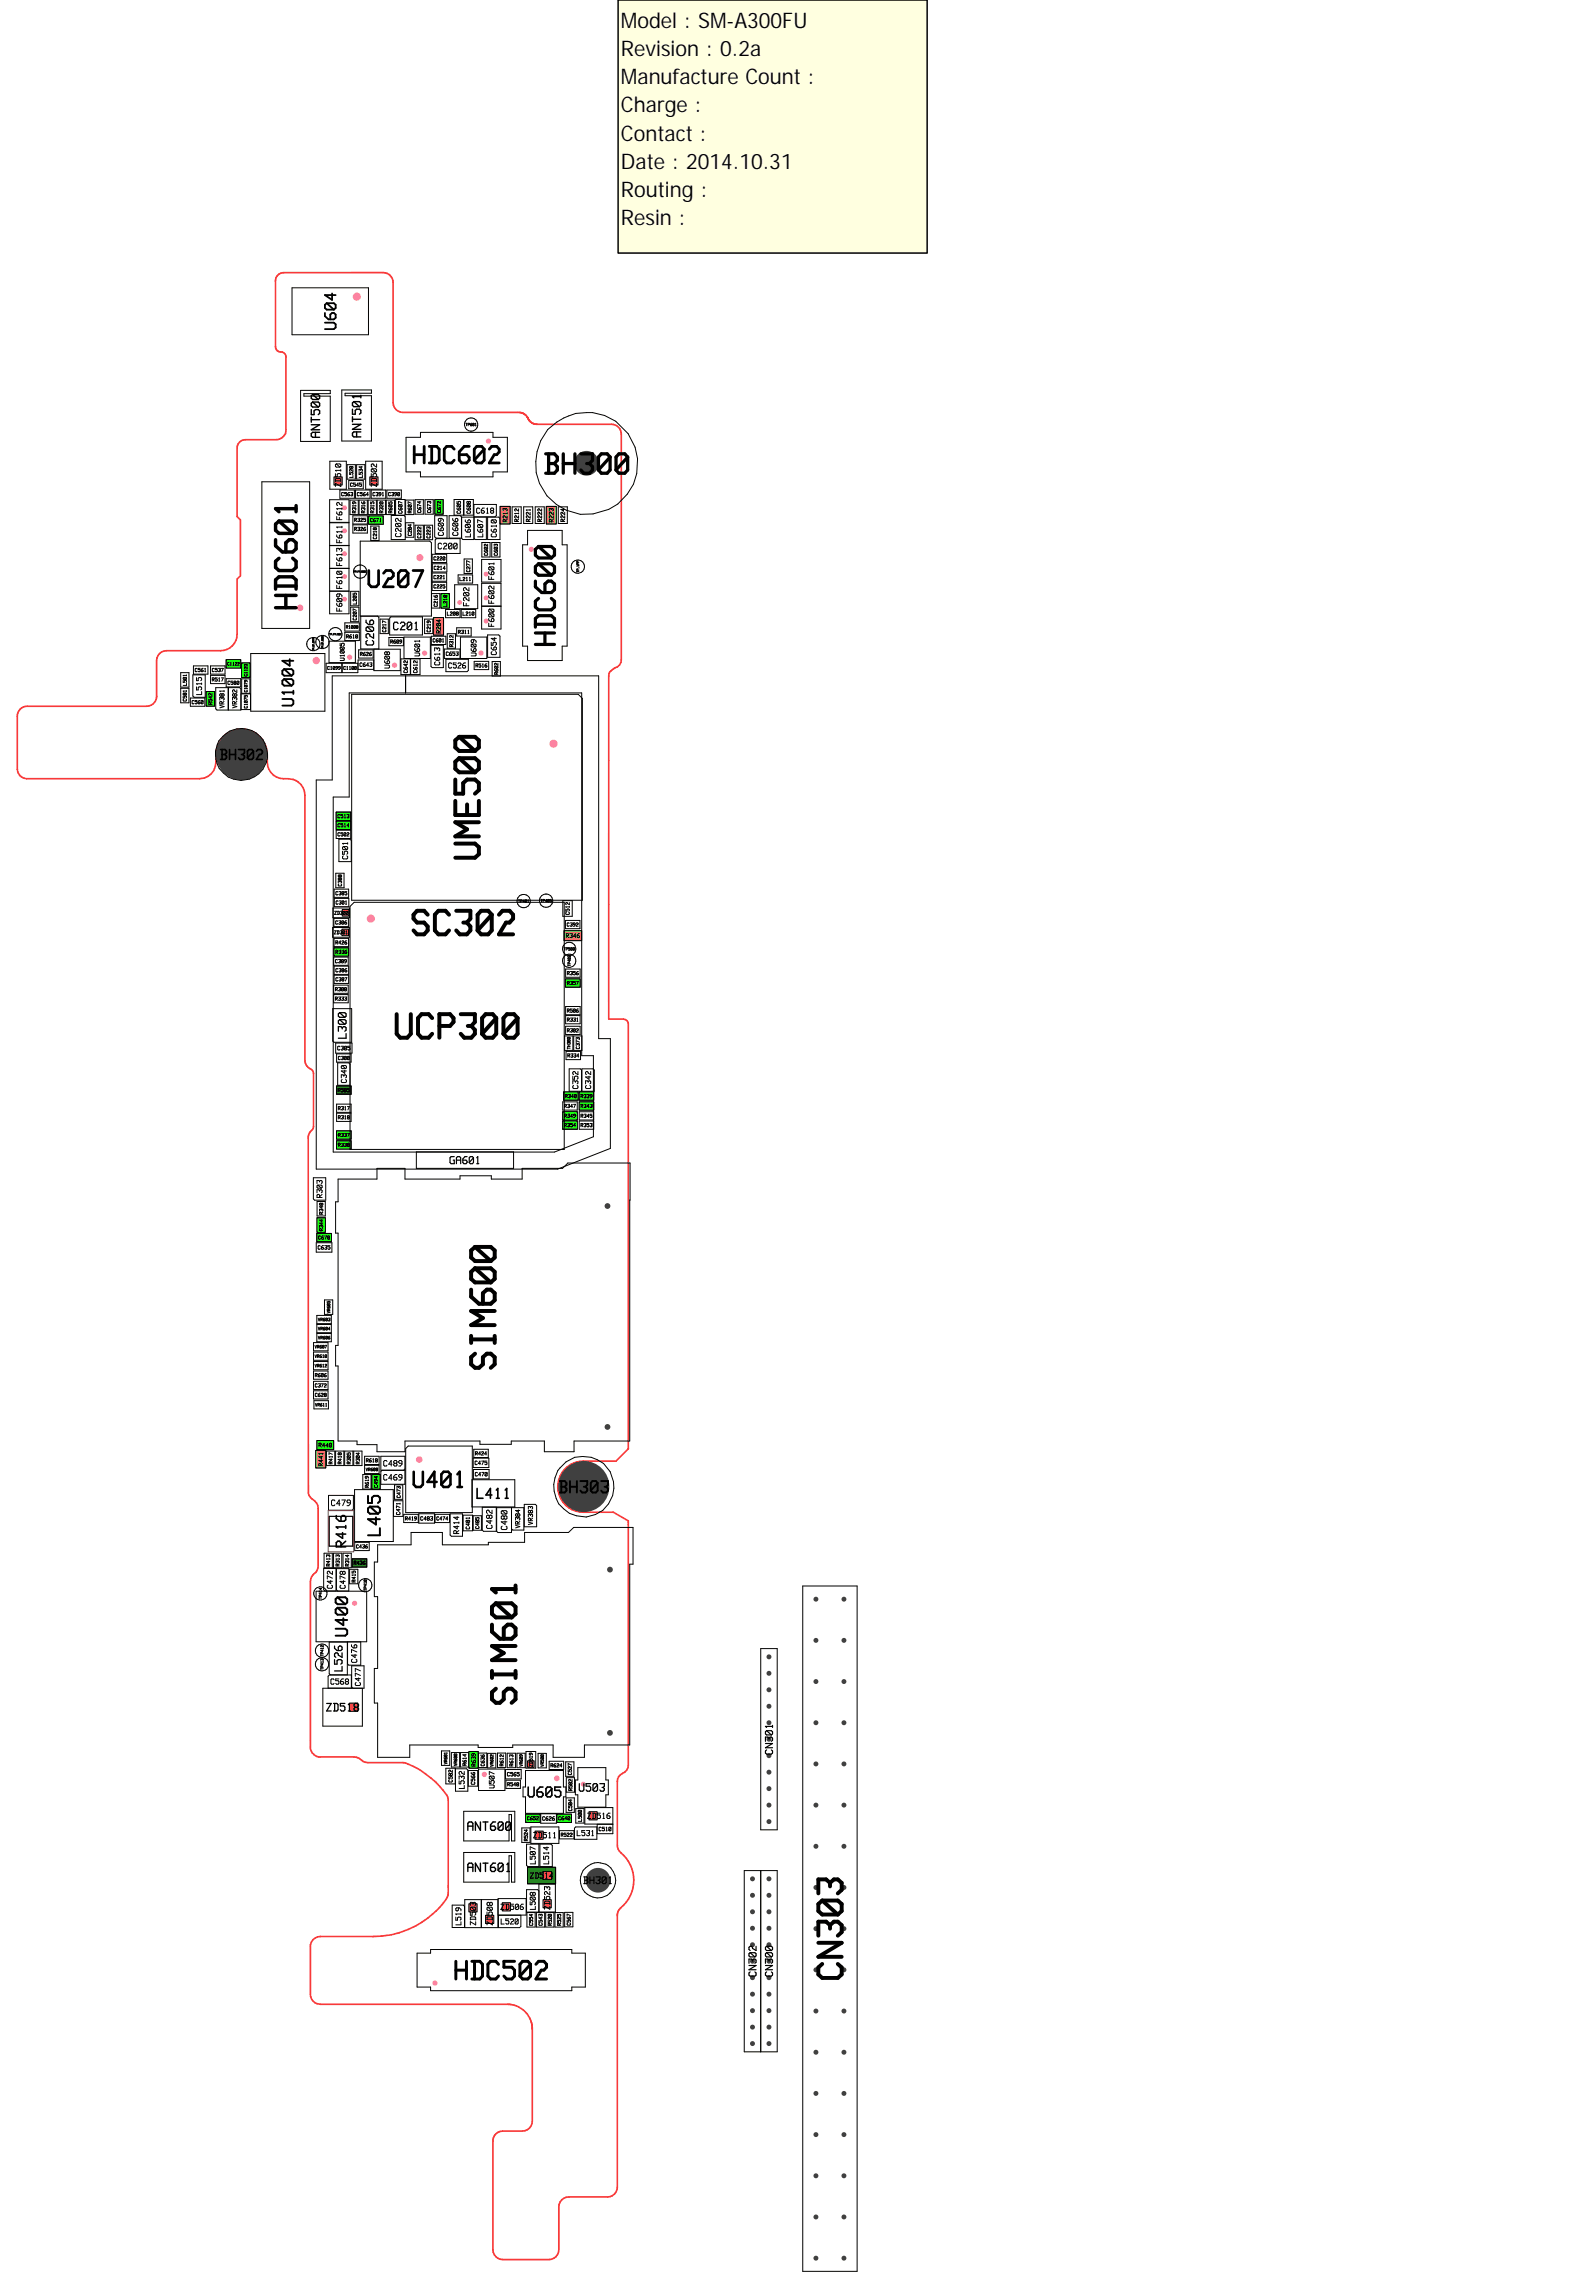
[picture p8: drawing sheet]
<svg xmlns="http://www.w3.org/2000/svg" width="265mm" height="382mm" viewBox="0 0 265 382" stroke-linecap="round" stroke-linejoin="round" font-family="sans-serif">
<defs><g id="words">
<text font-size="6.3" fill="#ff7cc5" x="62.7" y="155.9">SC302</text>
<text font-size="6.3" x="58.6" y="173.1">UCP300</text>
<text font-size="6.2" x="135" y="329.8" transform="rotate(-90 135 329.8)">CN303</text>
<text font-size="5.4" x="43.9" y="102.1" transform="rotate(-90 43.9 102.1)">HDC601</text>
<text font-size="5.2" x="85.5" y="79.1">BH300</text>
<text font-size="5.1" x="87.2" y="108.2" transform="rotate(-90 87.2 108.2)">HDC600</text>
<text font-size="4.7" x="69.9" y="329.5">HDC502</text>
<text font-size="4.4" x="63.4" y="77.4">HDC602</text>
<text font-size="4.3" x="57.8" y="97.9">U207</text>
<text font-size="4" x="65.5" y="247.7">U401</text>
<g font-size="3.6">
<text x="103.3" y="4.7">Model : SM-A300FU</text>
<text x="103.3" y="9.4">Revision : 0.2a</text>
<text x="103.3" y="14">Manufacture Count :</text>
<text x="103.3" y="18.7">Charge :</text>
<text x="103.3" y="23.4">Contact :</text>
<text x="103.3" y="28.1">Date : 2014.10.31</text>
<text x="103.3" y="32.7">Routing :</text>
<text x="103.3" y="37.4">Resin :</text>
</g>
<text font-size="3.2" x="61.2" y="255.5" transform="rotate(-90 61.2 255.5)">L405</text>
<text font-size="3.1" x="55.8" y="272.4" transform="rotate(-90 55.8 272.4)">U400</text>
<text font-size="3" x="90" y="248.5">BH303</text>
<text font-size="2.9" x="54" y="55.1" transform="rotate(-90 54 55.1)">U604</text>
<g font-size="2.6">
<text x="34" y="126.5">BH302</text>
<text x="77.4" y="249.4">L411</text>
<text x="85.7" y="299.1">U605</text>
</g>
<text font-size="2.5" x="55.9" y="257.5" transform="rotate(-90 55.9 257.5)">R416</text>
<g font-size="2.2">
<text x="51" y="73" transform="rotate(-90 51 73)">ANT500</text>
<text x="57.8" y="73" transform="rotate(-90 57.8 73)">ANT501</text>
<text x="75.1" y="304.6">ANT600</text>
<text x="75.1" y="311.5">ANT601</text>
</g>
<g font-size="2">
<text x="60.9" y="107.4" transform="rotate(-90 60.9 107.4)">C206</text>
<text x="63.9" y="104.9">C201</text>
<text x="56.3" y="172.8" transform="rotate(-90 56.3 172.8)">L300</text>
<text x="55.6" y="278" transform="rotate(-90 55.6 278)">L526</text>
<text x="52.3" y="284.8">ZD518</text>
<text x="94.7" y="298.1">U503</text>
</g>
<g font-size="1.9">
<text x="72.9" y="193.7">GA601</text>
<text x="127" y="292" transform="rotate(-90 127 292)">CN301</text>
<text x="124.2" y="328.9" transform="rotate(-90 124.2 328.9)">CN302</text>
<text x="127" y="328.9" transform="rotate(-90 127 328.9)">CN300</text>
</g>
<text font-size="1.8" x="95.3" y="313.5">BH301</text>
<g font-size="1.5">
<text x="65.8" y="89.4" transform="rotate(-90 65.8 89.4)">C202</text>
<text x="71.7" y="91.4">C200</text>
<text x="77.1" y="100.8" transform="rotate(-90 77.1 100.8)">F202</text>
<text x="62.7" y="244">C489</text>
<text x="53.9" y="250.6">C479</text>
<text x="62.7" y="246.3">C469</text>
<text x="80.9" y="254.3" transform="rotate(-90 80.9 254.3)">C482</text>
<text x="83.4" y="254.5" transform="rotate(-90 83.4 254.5)">C480</text>
</g>
<g font-size="1.4">
<text x="55.5" y="81.1" transform="rotate(-90 55.5 81.1)">ZD510</text>
<text x="61.5" y="81.1" transform="rotate(-90 61.5 81.1)">ZD502</text>
<text x="56" y="86.5" transform="rotate(-90 56 86.5)">F612</text>
<text x="72.9" y="89.2" transform="rotate(-90 72.9 89.2)">C609</text>
<text x="75.3" y="89.2" transform="rotate(-90 75.3 89.2)">C606</text>
<text x="77.4" y="89.3" transform="rotate(-90 77.4 89.3)">L606</text>
<text x="78.2" y="85.5">C618</text>
<text x="79.4" y="89.3" transform="rotate(-90 79.4 89.3)">L607</text>
<text x="81.7" y="89.4" transform="rotate(-90 81.7 89.4)">C610</text>
<text x="56" y="94.1" transform="rotate(-90 56 94.1)">F613</text>
<text x="56" y="90.3" transform="rotate(-90 56 90.3)">F611</text>
<text x="56" y="101.7" transform="rotate(-90 56 101.7)">F609</text>
<text x="56" y="97.9" transform="rotate(-90 56 97.9)">F610</text>
<text x="81.3" y="100.4" transform="rotate(-90 81.3 100.4)">F602</text>
<text x="81.3" y="96.4" transform="rotate(-90 81.3 96.4)">F601</text>
<text x="81.3" y="104.2" transform="rotate(-90 81.3 104.2)">F600</text>
<text x="72.3" y="110.7" transform="rotate(-90 72.3 110.7)">C613</text>
<text x="73.5" y="111.2">C526</text>
<text x="81.7" y="109" transform="rotate(-90 81.7 109)">C654</text>
<text x="32.7" y="115.6" transform="rotate(-90 32.7 115.6)">L515</text>
<text x="57" y="143" transform="rotate(-90 57 143)">C501</text>
<text x="56.8" y="180.2" transform="rotate(-90 56.8 180.2)">C340</text>
<text x="95.3" y="181.2" transform="rotate(-90 95.3 181.2)">C352</text>
<text x="97.4" y="181.2" transform="rotate(-90 97.4 181.2)">C342</text>
<text x="52.7" y="199.3" transform="rotate(-90 52.7 199.3)">R303</text>
<text x="75.5" y="255.2" transform="rotate(-90 75.5 255.2)">R414</text>
<text x="54.4" y="264.3" transform="rotate(-90 54.4 264.3)">C472</text>
<text x="56.5" y="264.3" transform="rotate(-90 56.5 264.3)">C478</text>
<text x="53.9" y="280.3">C568</text>
<text x="58.4" y="276.6" transform="rotate(-90 58.4 276.6)">C476</text>
<text x="59.1" y="280.5" transform="rotate(-90 59.1 280.5)">C477</text>
<text x="76.3" y="297.5" transform="rotate(-90 76.3 297.5)">L532</text>
<text x="87.3" y="305.8">ZD511</text>
<text x="95" y="305.4">L531</text>
<text x="96.3" y="302.6">ZD516</text>
<text x="88.2" y="310.1" transform="rotate(-90 88.2 310.1)">L507</text>
<text x="90.4" y="310.1" transform="rotate(-90 90.4 310.1)">L514</text>
<text x="81.9" y="317.7">ZD506</text>
<text x="86.8" y="312.5">ZD514</text>
<text x="88.2" y="317.6" transform="rotate(-90 88.2 317.6)">L508</text>
<text x="90.3" y="317.7" transform="rotate(-90 90.3 317.7)">ZD523</text>
<text x="75.8" y="320.2" transform="rotate(-90 75.8 320.2)">L519</text>
<text x="78" y="320.3" transform="rotate(-90 78 320.3)">ZD503</text>
<text x="80.7" y="320.3" transform="rotate(-90 80.7 320.3)">ZD508</text>
<text x="82.3" y="320.1">L520</text>
</g>
<g font-size="1.3">
<text x="64" y="111.3" transform="rotate(-90 64 111.3)">U608</text>
<text x="69" y="109.2" transform="rotate(-90 69 109.2)">U601</text>
<text x="78.4" y="109.2" transform="rotate(-90 78.4 109.2)">U609</text>
<text x="81.4" y="297.5" transform="rotate(-90 81.4 297.5)">U507</text>
</g>
<g font-size="1.1">
<text x="83.7" y="86.9" transform="rotate(-90 83.7 86.9)">R213</text>
<text x="91.3" y="86.9" transform="rotate(-90 91.3 86.9)">R223</text>
<text x="72.6" y="105.4" transform="rotate(-90 72.6 105.4)">R204</text>
<text x="56.4" y="110" transform="rotate(-90 56.4 110)">U1005</text>
<text x="36.3" y="117.9" transform="rotate(-90 36.3 117.9)">VR381</text>
<text x="38.5" y="117.9" transform="rotate(-90 38.5 117.9)">VR382</text>
<text x="93.3" y="156.1">R346</text>
<text x="53" y="243.9" transform="rotate(-90 53 243.9)">R441</text>
<text x="85.5" y="254.3" transform="rotate(-90 85.5 254.3)">VR384</text>
<text x="87.7" y="253.7" transform="rotate(-90 87.7 253.7)">VR383</text>
</g>
<g font-size="1">
<text x="66.3" y="85.5" transform="rotate(-90 66.3 85.5)">C607</text>
<text x="76" y="85.5" transform="rotate(-90 76 85.5)">C605</text>
<text x="77.6" y="85.5" transform="rotate(-90 77.6 85.5)">C608</text>
<text x="85.6" y="86.8" transform="rotate(-90 85.6 86.8)">R212</text>
<text x="87.5" y="86.8" transform="rotate(-90 87.5 86.8)">R221</text>
<text x="89.4" y="86.8" transform="rotate(-90 89.4 86.8)">R222</text>
<text x="93.3" y="86.8" transform="rotate(-90 93.3 86.8)">R224</text>
<text x="59.1" y="110.9">C643</text>
<text x="67.2" y="112" transform="rotate(-90 67.2 112)">C642</text>
<text x="68.8" y="112" transform="rotate(-90 68.8 112)">C612</text>
<text x="73.5" y="109.1">C653</text>
<text x="94.1" y="152.2" transform="rotate(-90 94.1 152.2)">C512</text>
<text x="55.4" y="174.7">C305</text>
<text x="52.2" y="207.9">C635</text>
<text x="52.2" y="240.8">R440</text>
<text x="78.3" y="243.7">C475</text>
<text x="78.3" y="245.6">C470</text>
<text x="65.9" y="252" transform="rotate(-90 65.9 252)">C471</text>
<text x="77.5" y="254.4" transform="rotate(-90 77.5 254.4)">C481</text>
<text x="78.4" y="293.9" transform="rotate(-90 78.4 293.9)">R639</text>
<text x="74.6" y="296.5" transform="rotate(-90 74.6 296.5)">C582</text>
<text x="78.4" y="296.9" transform="rotate(-90 78.4 296.9)">C566</text>
<text x="83.6" y="295.5">C565</text>
<text x="98.9" y="304.6">C510</text>
</g>
<g font-size=".9">
<text x="56.1" y="82.5">C563</text>
<text x="57.6" y="81">C545</text>
<text x="58.1" y="79.4" transform="rotate(-90 58.1 79.4)">L528</text>
<text x="58.7" y="82.5">C564</text>
<text x="59.7" y="79.4" transform="rotate(-90 59.7 79.4)">L534</text>
<text x="61.3" y="82.5">C391</text>
<text x="63.9" y="82.5">C390</text>
<text x="58.3" y="86.8">R325</text>
<text x="58.3" y="88.3">R326</text>
<text x="58.6" y="85.4" transform="rotate(-90 58.6 85.4)">R319</text>
<text x="60.1" y="85.4" transform="rotate(-90 60.1 85.4)">R316</text>
<text x="60.9" y="86.9">C671</text>
<text x="61.6" y="85.4" transform="rotate(-90 61.6 85.4)">R315</text>
<text x="62.1" y="89.7" transform="rotate(-90 62.1 89.7)">C218</text>
<text x="63.1" y="85.4" transform="rotate(-90 63.1 85.4)">R320</text>
<text x="64.6" y="85.4" transform="rotate(-90 64.6 85.4)">R605</text>
<text x="67.9" y="89.1" transform="rotate(-90 67.9 89.1)">C204</text>
<text x="67.9" y="85.4" transform="rotate(-90 67.9 85.4)">R607</text>
<text x="69.4" y="89.6" transform="rotate(-90 69.4 89.6)">C222</text>
<text x="69.4" y="85.3" transform="rotate(-90 69.4 85.3)">C674</text>
<text x="71" y="89.6" transform="rotate(-90 71 89.6)">C223</text>
<text x="71.1" y="85.3" transform="rotate(-90 71.1 85.3)">C673</text>
<text x="72.7" y="85.3" transform="rotate(-90 72.7 85.3)">C672</text>
<text x="71.5" y="93.2">C220</text>
<text x="71.5" y="94.8">C214</text>
<text x="77.6" y="95.2" transform="rotate(-90 77.6 95.2)">C277</text>
<text x="80.5" y="92.4" transform="rotate(-90 80.5 92.4)">C602</text>
<text x="82.2" y="92.4" transform="rotate(-90 82.2 92.4)">C603</text>
<text x="58.7" y="100.5" transform="rotate(-90 58.7 100.5)">L205</text>
<text x="71.5" y="96.3">C221</text>
<text x="71.5" y="97.9">C225</text>
<text x="72.2" y="100.9" transform="rotate(-90 72.2 100.9)">C216</text>
<text x="73.8" y="100.9" transform="rotate(-90 73.8 100.9)">L218</text>
<text x="75.8" y="96.7">L211</text>
<text x="56.9" y="106.2">R610</text>
<text x="58.7" y="103.2" transform="rotate(-90 58.7 103.2)">C207</text>
<text x="63.6" y="105.2" transform="rotate(-90 63.6 105.2)">C217</text>
<text x="64.3" y="107.1">R609</text>
<text x="71" y="105.2" transform="rotate(-90 71 105.2)">C219</text>
<text x="71.3" y="106.9">C601</text>
<text x="73.7" y="102.4">L208</text>
<text x="74.8" y="107.6" transform="rotate(-90 74.8 107.6)">R312</text>
<text x="75.5" y="105.5">R311</text>
<text x="76.3" y="102.4">L210</text>
<text x="31.8" y="111.8">C561</text>
<text x="34.6" y="113.4">R517</text>
<text x="34.6" y="111.8">C537</text>
<text x="37.2" y="113.9">C580</text>
<text x="59.2" y="109.1">R626</text>
<text x="78.4" y="111">R516</text>
<text x="82.3" y="112.2" transform="rotate(-90 82.3 112.2)">R602</text>
<text x="30.5" y="116.7" transform="rotate(-90 30.5 116.7)">C581</text>
<text x="30.5" y="114" transform="rotate(-90 30.5 114)">L501</text>
<text x="31.2" y="117.1">C560</text>
<text x="34.7" y="117.2" transform="rotate(-90 34.7 117.2)">R542</text>
<text x="55.5" y="136.1">C513</text>
<text x="55.5" y="137.6">C514</text>
<text x="55.5" y="139.1">C502</text>
<text x="55.2" y="148.9">C385</text>
<text x="56.3" y="147.4" transform="rotate(-90 56.3 147.4)">C388</text>
<text x="55.1" y="153.8">C306</text>
<text x="55.2" y="150.5">C301</text>
<text x="93.6" y="154.1">C392</text>
<text x="55.1" y="160.2">C389</text>
<text x="55.1" y="158.7">R336</text>
<text x="55.1" y="157.1">R426</text>
<text x="55.2" y="161.7">C386</text>
<text x="55.1" y="164.9">R308</text>
<text x="55.1" y="166.5">R333</text>
<text x="55.2" y="163.2">C387</text>
<text x="93.6" y="162.2">R356</text>
<text x="93.6" y="163.9">R357</text>
<text x="93.6" y="171.7">R302</text>
<text x="93.6" y="170">R331</text>
<text x="93.6" y="168.4">R506</text>
<text x="55.6" y="176.3">C300</text>
<text x="93.7" y="175.9">R334</text>
<text x="95.8" y="174.5" transform="rotate(-90 95.8 174.5)">C373</text>
<text x="55.6" y="184.7">R317</text>
<text x="55.6" y="181.7">R505</text>
<text x="93.2" y="184.3">R347</text>
<text x="93.2" y="186">R349</text>
<text x="93.3" y="182.7">R340 R339</text>
<text x="95.9" y="184.3">R343</text>
<text x="95.9" y="186">R345</text>
<text x="55.6" y="186.2">R318</text>
<text x="55.6" y="189.1">R337</text>
<text x="55.6" y="190.8">R338</text>
<text x="93.2" y="187.5">R354</text>
<text x="95.9" y="187.5">R353</text>
<text x="53.1" y="202" transform="rotate(-90 53.1 202)">R348</text>
<text x="52.3" y="206.2">C670</text>
<text x="53.1" y="204.8" transform="rotate(-90 53.1 204.8)">R344</text>
<text x="51.7" y="229.1">R606</text>
<text x="51.7" y="230.8">C372</text>
<text x="51.7" y="232.4">C628</text>
<text x="54.7" y="243.6" transform="rotate(-90 54.7 243.6)">R417</text>
<text x="56.2" y="243.6" transform="rotate(-90 56.2 243.6)">R418</text>
<text x="57.7" y="243.6" transform="rotate(-90 57.7 243.6)">R305</text>
<text x="59.2" y="243.6" transform="rotate(-90 59.2 243.6)">R304</text>
<text x="60.2" y="243.3">R618</text>
<text x="78.4" y="242.1">R424</text>
<text x="60.7" y="247.5" transform="rotate(-90 60.7 247.5)">R619</text>
<text x="62.2" y="247.5" transform="rotate(-90 62.2 247.5)">C494</text>
<text x="66" y="249.2" transform="rotate(-90 66 249.2)">C473</text>
<text x="58.6" y="257.6">C436</text>
<text x="66.7" y="252.9">R419 C483 C474</text>
<text x="79.1" y="254.3" transform="rotate(-90 79.1 254.3)">C485</text>
<text x="54.3" y="260.6" transform="rotate(-90 54.3 260.6)">R413</text>
<text x="55.9" y="260.6" transform="rotate(-90 55.9 260.6)">R313</text>
<text x="57.5" y="260.6" transform="rotate(-90 57.5 260.6)">R314</text>
<text x="58.2" y="260.3">R436</text>
<text x="58.5" y="263.2" transform="rotate(-90 58.5 263.2)">R415</text>
<text x="77" y="293.7" transform="rotate(-90 77 293.7)">R614</text>
<text x="80" y="293.8" transform="rotate(-90 80 293.8)">C636</text>
<text x="83.1" y="293.8" transform="rotate(-90 83.1 293.8)">R612</text>
<text x="84.8" y="293.8" transform="rotate(-90 84.8 293.8)">R613</text>
<text x="90.9" y="294">R624</text>
<text x="83.7" y="297.1">R548</text>
<text x="94.5" y="295.2" transform="rotate(-90 94.5 295.2)">C527</text>
<text x="94.6" y="297.9" transform="rotate(-90 94.6 297.9)">R502</text>
<text x="87" y="302.8">C652 C626 C640</text>
<text x="92.6" y="305.5">R522</text>
<text x="94.5" y="301.2" transform="rotate(-90 94.5 301.2)">C584</text>
<text x="96.2" y="303" transform="rotate(-90 96.2 303)">L500</text>
<text x="87.2" y="306.2" transform="rotate(-90 87.2 306.2)">R524</text>
<text x="88" y="320.3" transform="rotate(-90 88 320.3)">C554</text>
<text x="89.6" y="320.3" transform="rotate(-90 89.6 320.3)">C543</text>
<text x="91.2" y="320.3" transform="rotate(-90 91.2 320.3)">R520</text>
<text x="92.7" y="320.3" transform="rotate(-90 92.7 320.3)">R525</text>
<text x="94.3" y="320.3" transform="rotate(-90 94.3 320.3)">C567</text>
</g>
<g font-size=".8">
<text x="53.7" y="111.4">C1099 C1100</text>
<text x="40.5" y="117.8" transform="rotate(-90 40.5 117.8)">C1075 C1079</text>
<text x="54.7" y="155.4">ZD301</text>
<text x="54.8" y="152.2">ZD300</text>
<text x="87.9" y="293.9" transform="rotate(-90 87.9 293.9)">ZD519</text>
</g>
<g font-size=".7">
<text x="76.8" y="70.9">TP601</text>
<text x="56.9" y="104.6">R1008</text>
<text x="37.1" y="110.7">C1122</text>
<text x="40.5" y="112.5" transform="rotate(-90 40.5 112.5)">C1123</text>
<text x="85.6" y="150.1">TP401</text>
<text x="89.3" y="150.1">TP405</text>
<text x="93.1" y="158.1">TP500</text>
<text x="94.3" y="160.7" transform="rotate(-90 94.3 160.7)">TP402</text>
<text x="94.2" y="174.6" transform="rotate(-90 94.2 174.6)">TH300</text>
<text x="52.2" y="219.8">VR603</text>
<text x="52.2" y="221.3">VR604</text>
<text x="54.3" y="218.5" transform="rotate(-90 54.3 218.5)">VR605</text>
<text x="51.6" y="224.3">VR607</text>
<text x="51.6" y="225.9">VR610</text>
<text x="51.6" y="227.4">VR612</text>
<text x="52.2" y="222.8">VR606</text>
<text x="51.7" y="234">VR611</text>
<text x="60.1" y="244.7">VR608</text>
<text x="52.9" y="266" transform="rotate(-90 52.9 266)">TP414</text>
<text x="60.4" y="264.6" transform="rotate(-90 60.4 264.6)">TP410</text>
<text x="53.2" y="277.7" transform="rotate(-90 53.2 277.7)">TP413 TP412</text>
<text x="73.7" y="293.5" transform="rotate(-90 73.7 293.5)">VR601</text>
<text x="75.4" y="293.8" transform="rotate(-90 75.4 293.8)">VR600</text>
<text x="81.4" y="293.9" transform="rotate(-90 81.4 293.9)">VR602</text>
<text x="86.3" y="293.9" transform="rotate(-90 86.3 293.9)">VR609</text>
<text x="89.8" y="293.9" transform="rotate(-90 89.8 293.9)">VR500</text>
</g>
<text font-size=".6" x="95.7" y="95.2" transform="rotate(-90 95.7 95.2)">TP_VPP</text>
<g font-size=".4">
<text x="58.2" y="95.2">TP_FM_SSBI</text>
<text x="53.1" y="107.8" transform="rotate(-90 53.1 107.8)">TP_BT_SSBI</text>
<text x="54.1" y="105.6">TP_FM_SDI</text>
</g>
</g></defs>
<g fill="none" stroke="#f83939" stroke-width=".27">
<path d="M86.7 68.7h.1M86.7 68.7l-19.7-.1a1.64 1.64 0 0 1-1.6-1.6v-20a1.65 1.65 0 0 0-1.7-1.7l-16.5 .1a1.37 1.37 0 0 0-1.4 1.3v11l.1 .4 .6 .4a.9 .9 0 0 1 1.1 .9v12.1a1.64 1.64 0 0 1-1.7 1.6h-5.1a1.37 1.37 0 0 0-1.4 1.4v11.4M86.7 68.7l.3 .1M87 68.8h.1M87.1 68.8h.1M87.1 68.8l.3 .2M87.4 69h.1M87.4 69l.3 .4M87.7 69.3v.1M87.7 69.4l.1 .1M87.8 69.5h.1M87.8 69.5l.1 .3"/>
<path d="M87.9 69.8h.1M87.9 69.8l.6 .6 .7 .2h12.5a1.65 1.65 0 0 1 1.6 1.6v37.6a1.37 1.37 0 0 1-1 1.3l-.5 .3a1 1 0 0 0-.6 1v57.1h2.5a.8 .8 0 0 1 .8 .8v70.7M39.4 96.3v9.2a2.74 2.74 0 0 1-2.7 2.7h-9a1.64 1.64 0 0 0-1.7 1.7v5.9a1.66 1.66 0 0 1-1.6 1.7h-19.9a1.66 1.66 0 0 0-1.6 1.6v8.9a1.63 1.63 0 0 0 1.5 1.5h28.8a2.71 2.71 0 0 0 2.6-2.1M40 86.5v9.3M36.3 123.8a4.3 4.3 0 0 1 4.8-2.4 4.3 4.3 0 0 1 3.3 4.1 3.6 3.6 0 0 0 1.1 3.5 3.4 3.4 0 0 0 2.5 .5 2.76 2.76 0 0 1 2.7 2.8v44l.2 .8 .6 .6a.87 .87 0 0 1 .6 .9v9a2.91 2.91 0 0 0-.8 1.7v59a2.05 2.05 0 0 0 1.1 1.4l.5 .7v.5v9.6a1.79 1.79 0 0 1-.9 1.5l-.3 .6-.1 .5v27.5a1.66 1.66 0 0 0 1.7 1.6h5.6a2.19 2.19 0 0 1 1.5 .8l.8 .2h6a14.5 14.5 0 0 1 7.2 5.7l.1 .5v15.5a4.3 4.3 0 0 1-1.4 2.4 15 15 0 0 1-11 4.8h-8.8a1.65 1.65 0 0 0-1.7 1.7v7.9a1.64 1.64 0 0 0 1.7 1.7h31.4a4.1 4.1 0 0 1 3.5 2.5l.2 .8 .1 .8v15.3a1.64 1.64 0 0 1-1.6 1.7h-3.3a1.65 1.65 0 0 0-1.6 1.6v18.1a1.64 1.64 0 0 0 1.6 1.6h7.7a1.64 1.64 0 0 0 1.6-1.6v-7.1a1.65 1.65 0 0 1 1.7-1.7h6.4a1.64 1.64 0 0 0 1.7-1.6v-45.2a1.64 1.64 0 0 1 .6-1.3 6 6 0 0 0-.3-9.4l-.3-1v-10.6a1.67 1.67 0 0 1 1.2-1.6l.3-.3 .3-.8v-40.6l-2.5-1.5h-5a4.2 4.2 0 0 1-3.8-2.3M104.5 241l-2.1 2h-5.4a4.2 4.2 0 0 0-3.9 2.5M104.5 241h.1"/>
</g>
<g fill="#404040">
<circle cx="99.5" cy="312.7" r="2.06"/>
<circle cx="40.2" cy="125.5" r="4.2"/>
<circle cx="97.1" cy="247.3" r="4.2"/>
<circle cx="127.9" cy="312.5" r=".41"/>
<circle cx="127.9" cy="315.3" r=".41"/>
<circle cx="127.9" cy="318" r=".41"/>
<circle cx="127.9" cy="320.7" r=".41"/>
<circle cx="127.9" cy="323.5" r=".41"/>
<circle cx="127.9" cy="326.2" r=".41"/>
<circle cx="127.9" cy="329" r=".41"/>
<circle cx="127.9" cy="331.7" r=".41"/>
<circle cx="127.9" cy="334.4" r=".41"/>
<circle cx="127.9" cy="337.2" r=".41"/>
<circle cx="127.9" cy="339.9" r=".41"/>
<circle cx="127.9" cy="275.6" r=".41"/>
<circle cx="127.9" cy="278.3" r=".41"/>
<circle cx="127.9" cy="281.1" r=".41"/>
<circle cx="127.9" cy="283.8" r=".41"/>
<circle cx="127.9" cy="286.5" r=".41"/>
<circle cx="127.9" cy="289.3" r=".41"/>
<circle cx="127.9" cy="292" r=".41"/>
<circle cx="127.9" cy="294.8" r=".41"/>
<circle cx="127.9" cy="297.5" r=".41"/>
<circle cx="127.9" cy="300.2" r=".41"/>
<circle cx="127.9" cy="303" r=".41"/>
<circle cx="125.1" cy="312.5" r=".41"/>
<circle cx="125.1" cy="315.3" r=".41"/>
<circle cx="125.1" cy="318" r=".41"/>
<circle cx="125.1" cy="320.7" r=".41"/>
<circle cx="125.1" cy="323.5" r=".41"/>
<circle cx="125.1" cy="326.2" r=".41"/>
<circle cx="125.1" cy="329" r=".41"/>
<circle cx="125.1" cy="331.7" r=".41"/>
<circle cx="125.1" cy="334.4" r=".41"/>
<circle cx="125.1" cy="337.2" r=".41"/>
<circle cx="125.1" cy="339.9" r=".41"/>
<circle cx="140.3" cy="266" r=".41"/>
<circle cx="140.3" cy="272.8" r=".41"/>
<circle cx="140.3" cy="279.7" r=".41"/>
<circle cx="140.3" cy="286.5" r=".41"/>
<circle cx="140.3" cy="293.4" r=".41"/>
<circle cx="140.3" cy="300.2" r=".41"/>
<circle cx="140.3" cy="307.1" r=".41"/>
<circle cx="140.3" cy="314" r=".41"/>
<circle cx="140.3" cy="320.8" r=".41"/>
<circle cx="140.3" cy="327.7" r=".41"/>
<circle cx="140.3" cy="334.5" r=".41"/>
<circle cx="140.3" cy="341.4" r=".41"/>
<circle cx="140.3" cy="348.2" r=".41"/>
<circle cx="140.3" cy="355.1" r=".41"/>
<circle cx="140.3" cy="361.9" r=".41"/>
<circle cx="140.3" cy="368.8" r=".41"/>
<circle cx="140.3" cy="375.6" r=".41"/>
<circle cx="135.7" cy="266" r=".41"/>
<circle cx="135.7" cy="272.8" r=".41"/>
<circle cx="135.7" cy="279.7" r=".41"/>
<circle cx="135.7" cy="286.5" r=".41"/>
<circle cx="135.7" cy="293.4" r=".41"/>
<circle cx="135.7" cy="300.2" r=".41"/>
<circle cx="135.7" cy="307.1" r=".41"/>
<circle cx="135.7" cy="334.5" r=".41"/>
<circle cx="135.7" cy="341.4" r=".41"/>
<circle cx="135.7" cy="348.2" r=".41"/>
<circle cx="135.7" cy="355.1" r=".41"/>
<circle cx="135.7" cy="361.9" r=".41"/>
<circle cx="135.7" cy="368.8" r=".41"/>
<circle cx="135.7" cy="375.6" r=".41"/>
<circle cx="101" cy="237.3" r=".48"/>
<circle cx="101" cy="200.6" r=".48"/>
<circle cx="101.4" cy="261.1" r=".48"/>
<circle cx="101.4" cy="288.2" r=".48"/>
</g>
<g fill="none" stroke="#000" stroke-width=".17">
<path d="M50.5 65.5h4.4v-.6h-4.9v8.5h4.9v-7.5h-4.4M57.4 65.4h4.4v-.5h-5v8.5h5v-7.6h-4.4M89.3 75.1a7.6 7.6 0 0 1 5.3-5.9 8.7 8.7 0 0 1 7.8 .9 8.6 8.6 0 0 1 2.9 10.5 8.6 8.6 0 0 1-7.8 4.9 8.6 8.6 0 0 1-7.8-5.1M37.6 109.7h2.4v1.4h-2.4zM40.1 115.4h1.6v2.6h-1.6zM40.2 112.9h1.4v2.4h-1.4zM40.6 117.2h.5M40.6 116.1l.5 .2M40.6 114.5h.5M40.6 113.6l.5 .2M40.7 116.6h.3l.1 .2-.1 .1zM40.7 116.9h.3"/>
<path d="M40.7 113.1h.3l.1 .3M40.7 114h.3l.1 .2-.1 .1zM40.7 114.3h.3M40.8 115.7h.2v.3M40.9 113.1v.3h-.2M41 114.8v.3h-.3M41 117.5l.1 .2-.4 .1M41.1 114.5v.1M41.1 117.1v.1M54.2 110.3h2.6v1.6h-2.6zM56.9 110.3h2.6v1.6h-2.6zM59 111.3h.3"/>
<path d="M36.1 123.9a4.3 4.3 0 0 1 6.6-1.8 4.3 4.3 0 0 1 0 6.8 4.3 4.3 0 0 1-6.6-1.8M92.3 245.8a4.9 4.9 0 0 1 7-3 5 5 0 0 1 1.3 8.2 5 5 0 0 1-8.1-1.8M77.1 301.3h8.5v4.9h-.5v-4.4h-.4v4.4h-7.6zM77.1 308.1h8.5v5h-.5v-4.4h-.4v4.4h-7.6zM96.7 311.7a2.94 2.94 0 0 1 4.5-1.3 2.94 2.94 0 0 1 0 4.7 2.94 2.94 0 0 1-4.5-1.3"/>
</g>
<g fill="none" stroke="#000" stroke-width=".23">
<path d="M51.8 72.5l.2 .2h1.2M51.8 70.6h1.4l-1.4 .9h1.4M51.8 69.8h1.4M51.8 69h.4v-.7l.3-.2h.4l.3 .2v.5l-.3 .2M51.8 67.5l.2 .2h.9M51.8 66.2l.2 .2h.9M52 66.9h.9l.3 .2v.4l-.3 .2M52 65.6h.9l.3 .2v.4l-.3 .2M52 66.9l-.2 .2M52 66.9l.9 .8M52 65.6l-.2 .2M52 65.6l.9 .8"/>
<path d="M52.5 71.9v.8M53.2 71.9h-1.2l-.2 .2M58.6 72.5l.2 .2h1.2M58.6 70.6h1.4l-1.4 .8h1.4M58.6 69.7h1.4M58.6 68.9h.5v-.6l.2-.2h.5l.2 .2v.4l-.2 .2M58.6 67.4l.2 .2h1M58.8 66.8h1l.2 .2v.4l-.2 .2M58.8 66.8l-.2 .2M58.8 66.8l1 .8M59.3 71.8v.9M60 71.8h-1.2l-.2 .2"/>
<path d="M60 65.8v.4M60 66h-1.4l.2 .2M83 309.9h.5l.2 .2M83.5 303.1l.2 .2M83.7 303.3v.9l-.2 .2M83.7 310.1v1l-.2 .2h-.5M83.7 303.3l-.9 .9M83.7 310.1l-.9 1M84.3 311.3h.4M84.3 310.1l.2-.2v1.4M84.9 303.3v.9l-.2 .2h-.4l-.2-.2M84.9 303.3l-.2-.2h-.4l-.2 .2v.9"/>
<path d="M84.9 303.3l-.8 .9"/>
</g>
<path d="M104.4 76v2.2l-.5 .5h-1l-.5-.5M104.4 76l-.5-.5h-1l-.5 .5v2.2M104.4 76l-2 2.2" fill="none" stroke="#000" stroke-width=".54"/>
<path d="M100.6 312.2l.2 .2M100.8 312.4v.7l-.2 .2M100.8 312.4l-.7 .7M101.3 312.4l.2-.2v1.1M101.3 313.3h.4" fill="none" stroke="#000" stroke-width=".19"/>
<path d="M42.6 124.9l.3-.2h.5l.2 .2v.3l-.2 .3h-.3l-.5 .8h1" fill="none" stroke="#000" stroke-width=".28"/>
<path d="M100 246.3h1.1v.7l-.3 .3M100.5 247.3h.3M100.8 247.3l.3 .3v.3l-.3 .4h-.5l-.3-.4" fill="none" stroke="#000" stroke-width=".32"/>
<path d="M37.6 109.7h2.4v1.4h-2.4z" fill="#16ff0e" stroke="#000" stroke-width=".17"/>
<path d="M39.5 110.3h.3M39.8 110.3l-.3 .4h.3M40.2 110.3h1.4v2.4h-1.4z" fill="none" stroke="#000" stroke-width=".17"/>
<path d="M40.2 110.3h1.4v2.4h-1.4z" fill="#16ff0e" stroke="#000" stroke-width=".17"/>
<g fill="none" stroke="#000" stroke-width=".17">
<path d="M61.7 87.5h1.3v2.4h-1.3zM61.7 81.5h2.4v1.4h-2.4zM62.1 88.5h.5M62.3 87.9h.3l-.1 .2-.2-.1M62.5 89.3l.1 .1-.1 .2h-.3M62.6 88.4v.1M62.6 88.8v.3l-.3-.1M63.6 82.5h.2M63.7 81.9l-.1 .1M64.3 81.5h2.4v1.4h-2.4zM65.1 85.7h2.1l.2 .2v3.8h-2.3zM65.9 87.1h.6l.2 .1v.3l-.2 .1z"/>
<path d="M65.9 87.6h.6M66.1 82l.1-.1 .3 .1M66.5 82v.4l-.3 .1-.1-.1zM66.5 88.7l.2 .2v.2l-.2 .2h-.6M66.7 86.2v.6l-.5-.3M66.7 87.9v.5l-.5-.2M67.5 86.9h1.3v2.5h-1.3zM68 87.7h.3l.1 .3-.1 .1zM68 88.1h.3M68.2 87.2v.4l-.3-.3h.5M68.3 88.7l.1 .1-.1 .3h-.3M68.4 88.2v.4l-.3-.2"/>
<path d="M69 87.4h1.4v2.4h-1.4zM69.9 89.1l.1 .1-.1 .3h-.4M70 87.6v.4l-.3-.2M70 88.1v.4l-.3-.2M70 88.6v.4l-.3-.2M70.6 87.4h1.3v2.4h-1.3zM71.1 89.5h.3M71.3 88.8l.2 .2M71.3 88.3l.2 .2M71.4 87.6l-.1 .1M71.8 98.7h1.3v2.4h-1.3zM71.9 92.2h2.4v1.4h-2.4z"/>
<path d="M71.9 95.3h2.4v1.4h-2.4zM71.9 96.9h2.4v1.3h-2.4zM71.9 93.8h2.4v1.3h-2.4zM72.2 99.7h.5M72.5 99.1l.1-.1 .1 .3-.3 .1M72.6 89.6h3.9v2.5h-4.1v-2.3zM72.7 99.6v.2M73.7 97.4l.3 .1-.1 .3-.2-.1M73.7 92.7v-.1l.3 .1M73.7 97.3h.3M73.7 95.8l.1-.1v.6M73.7 96.3h.2"/>
<path d="M74 92.7v.4l-.3 .1v-.1zM74 94.6h-.3l.2-.4v.5M75.4 90.5l.2-.1h.3l.1 .1M76 90.5v.6l-.1 .2h-.3l-.2-.2zM77.2 93h1.4v2.4h-1.4zM77.6 93.8l.5 .2M77.6 93.3l.5 .2M78.1 94.8v.1v.2h-.4M78.1 94.3v.3l-.2-.2M40.6 111.9h.5M40.6 111.5h.5M40.6 110.5l.3 .1"/>
<path d="M40.7 110.9l.4 .3v-.3M40.9 110.6h.2l-.1 .2M40.9 110.6h.1M41 112.2l.1 .2-.4 .1M41.1 111.4v.1M41.1 111.8v.2M58.3 101h1.4v2.4h-1.4zM58.7 101.3l.6 .2M58.8 101.8h.4l.1 .2-.1 .1zM58.8 102.1h.4M59.3 102.3v.3M60 102.5h2.8l.2 .2v5.2h-3z"/>
<path d="M64.6 103h-1.4v2.4h1.4M65 102.6h5.3v3h-5.5v-2.8zM70.6 103h1.4v2.4h-1.4zM71 103.9h.6M71.1 105.1h.4M71.1 103.3h.3l.2 .1M71.3 104.4l.3 .2M72.6 100.5l.1 .1-.1 .3h-.3M72.7 100v.4l-.2-.2M55.5 159.2h2.4v1.4h-2.4zM55.5 152.8h2.4v1.3h-2.4zM55.6 147.9h2.4v1.4h-2.4z"/>
<path d="M55.6 149.4h2.4v1.4h-2.4zM55.8 145.2h1.4v2.5h-1.4zM56.5 145.6h.3l-.1 .3-.2-.1M56.5 146.1h.3l-.1 .3-.2-.1M56.5 146.6h.3l-.1 .3M56.7 147l.1 .3-.5 .1M57.3 159.7l.1-.1 .2 .1v.3l-.3 .2M57.3 159.8l.3 .1M57.3 153.4l.4 .1-.1 .2-.3-.1M57.4 148.3h.3M57.4 148.5l.3 .1-.1 .3-.2-.1M57.5 149.9l.1-.1v.6"/>
<path d="M57.5 150.4h.1M57.7 153.2l-.4 .2M94 153.1h2.4v1.4h-2.4zM95.8 153.6l.1-.1 .3 .1-.4 .5h.4M55.6 160.7h2.4v1.4h-2.4zM55.6 162.2h2.4v1.4h-2.4zM56 175.3h2.4v1.4h-2.4zM56.2 176.8h1.8l.2 .2v3.5h-2zM56.9 177.2h.6l.1 .2v.2l-.1 .1zM56.9 177.7h.6M57.2 178.9l.1-.1 .3 .1v.3l-.1 .1M57.3 178v.5l-.5-.4h.8"/>
<path d="M57.4 161.4l.3 .1-.1 .2-.2-.1M57.4 162.6h.3l-.3 .6M57.5 179.6l.1 .1v.2l-.1 .2h-.6M57.7 161.1l-.3 .2M57.8 175.8v-.1l.3 .1M58.1 175.8v.4l-.3 .1v-.1zM58.5 173.5h-2.7v1.7h2.7M95.4 172.3h1.4v2.4h-1.4zM95.7 179h.3M95.7 178.5l.4 .2M95.8 173.1l.6 .2M96 179.8l-.3 .1"/>
<path d="M96.1 172.7h.3l-.1 .2M96.1 173.7h.3l-.1 .2M96.3 174.1l.1 .1-.1 .2h-.4M96.5 177.8h-1.8v3.7h2v-3.5M96.8 177.8h1.8l.2 .2v3.5h-2zM97.8 179.9l.2-.1 .2 .1v.3l-.1 .1M98 179v.5l-.6-.4h.8M98.2 178.2v.5l-.4-.2M95.4 181.1h.6M98.1 180.5l.1 .2v.2l-.1 .2h-.6M52.1 229.8h2.5v1.3h-2.5zM53.9 230.3l.1-.1 .3 .1-.4 .4h.4"/>
<path d="M57.7 250.4h.3M57.7 249.8l.1 .2M57.8 249.5l-.1 .2M58.8 248.7h-4.2v2.5h4M59 256.5h2.4v1.4h-2.4zM60.8 257.2l.3 .1-.1 .2-.2-.1M61.1 257l-.3 .1M61.8 245.3h1.4v2.4h-1.4zM63.5 244.6l-.2 .2v2.1h4M65.4 249.6h1.6v2.6h-1.6zM65.6 247v2.4h1.4v-2.4M65.9 250.5l.6 .2"/>
<path d="M65.9 250.1h.6M66.3 243.1l.1-.2h.3l.2 .2v.4M66.3 243.2l.1 .2M66.3 251v.4l-.4-.3h.6M66.4 251.6l.1 .2-.5 .1M66.5 250v.2M67.3 244.3v-2.1h-4v2.4h4M69.6 251.8h2.7v1.6h-2.7zM74.8 251.9h-2.5v1.4h2.5M77 252h1.6v2.6h-1.6zM77.5 252.5h.6M77.8 253l.1-.1 .2 .1-.1 .2-.2-.1"/>
<path d="M77.9 253.4v.4l-.4-.3h.6M78 254h.1l-.1 .3h-.4M78.1 252.4v.2M78.7 242.5h2.6v1.6h-2.6zM78.7 252.1h1.4v2.4h-1.4zM78.7 244.4h2.6v1.6h-2.6zM79.2 254.2h.4M79.7 253.5h-.6l.4 .2M80.2 254.5v-3.8h2.3v4h-2.1M80.6 243h.4M80.6 243.2l.4 .1-.1 .3-.3-.1M80.7 245l.1-.1 .2 .1"/>
<path d="M81 245v.4l-.2 .1-.1-.1zM81.4 252.2l.1-.2 .3 .2M81.4 252.4l.1 .2 .3-.2M81.4 251.5l.4 .2M81.5 252.8v.6l-.6-.4h.9M81.7 253.7l.1 .1M81.8 254.1l-.1 .1h-.6M82.6 254.7v-3.9h2.5v4.1h-2.3M83.5 251.3h.6l.2 .1v.3l-.2 .1zM83.5 251.8h.6M83.8 252.3l.2-.2 .3 .2v.3l-.2 .1-.3-.1M84 253v.6l-.6-.5h.9"/>
<path d="M84.1 253.8l.2 .2v.3l-.2 .1h-.6M53.8 264.4v-3.5h2.1v3.7M54.4 262.1l.9 .4M54.6 264.2h.5M54.9 261.6l.4 .3M55 262.9v.5l-.6-.4h.9M55.9 264.4v-3.5h2.1v3.7h-1.8M56.6 262.1l.8 .4M57 261.5l.1-.1 .3 .1v.2l-.1 .2-.3-.2M57.1 262.9v.5l-.5-.4h.8M57.3 263.7l.1 .1v.3l-.1 .1h-.6M57.8 276.8v-3.7h2.2v3.9h-2"/>
<path d="M58.5 274.4l.8 .4M58.9 273.7l.3-.1 .1 .1v.3l-.1 .1h-.5M59 275.2v.5l-.5-.4h.8M59.1 278.3l.8 .4M59.1 277.5l.8 .4M59.2 276l.1 .1v.3l-.1 .1h-.6M59.7 279.1v.5l-.6-.4h.8M59.8 279.8l.1 .2v.2l-.1 .2h-.6M58.5 280.6v-3.5h2v3.7h-1.8"/>
</g>
<path d="M61.1 104.3h.8l.2 .2v.3l-.2 .2zM61.1 105h.8M61.5 103.3l.2-.2h.2l.2 .2v.4l-.2 .2h-.6M61.9 106.5l.2 .2v.4l-.2 .2h-.8M62.1 105.4v.8l-.6-.4M69 103.7l.2-.2v1.2M69 104.7h.4" fill="none" stroke="#000" stroke-width=".21"/>
<path d="M61.8 245.3h1.4v2.4h-1.4z" fill="#16ff0e" stroke="#000" stroke-width=".17"/>
<g fill="none" stroke="#000" stroke-width=".17">
<path d="M55.9 138.1h2.4v1.4h-2.4zM55.9 135.1h2.4v1.4h-2.4zM56.4 139.6h1.8l.2 .2v3.5h-2zM57.7 138.6l.1-.1 .2 .1-.3 .5h.3M57 140.3h.8M57.1 140.8h.6l.1 .1v.3l-.1 .1zM57.1 141.3h.6M57.4 141.6l.4 .1v.3l-.1 .1M57.7 142.4l.1 .1v.2l-.1 .2h-.6M57.8 140.2v.2M93.6 149.8h1.6v2.6h-1.6zM94.1 150.8h.6"/>
<path d="M94.4 151.2l.3 .1-.1 .3M94.6 151.7l.1 .3-.5 .1M94.7 150.1v.4l-.3-.2M94.7 150.8v.1M62.6 246.6v.3l-.3-.3M62.7 247.1h.1l-.1 .3h-.4M99.3 303.4h2.6v1.6h-2.6zM101.2 304l.1-.1 .3 .1M101.6 304v.4l-.3 .1-.1-.1z"/>
</g>
<path d="M55.9 135.1h2.4v1.4h-2.4z" fill="#16ff0e" stroke="#000" stroke-width=".17"/>
<path d="M55.9 136.6h2.4v1.4h-2.4zM57.7 135.5h.3l-.1 .3M57.9 135.8h.1M57.9 135.8v.2h-.2" fill="none" stroke="#000" stroke-width=".17"/>
<path d="M55.9 136.6h2.4v1.4h-2.4z" fill="#16ff0e" stroke="#000" stroke-width=".17"/>
<g fill="none" stroke="#000" stroke-width=".17">
<path d="M60.4 79.9h-2.4v1.4h2.4M56.5 81.5h2.4v1.4h-2.4zM58.3 81.9h.3M58.3 82.4l.3 .1M59.1 81.5h2.4v1.4h-2.4zM59.8 80.3h.3M59.8 80.5h.2M59.8 80.8l.2 .1M61.2 81.9l-.3 .4h.3M65.8 83.1h1.5v2.6h-1.5zM66.3 83.4l.6 .3M66.4 83.9h.4l.1 .3-.1 .1z"/>
<path d="M66.4 84.3h.4M66.6 84.6l.2-.1 .1 .2-.4 .1M66.8 85l.1 .1-.1 .3h-.4M72.3 89.3v-3.5h2v3.7h-1.8M73 87h.6l.1 .1v.3l-.1 .1zM73 87.5h.6M73 86.2h.5l.2 .3v.2M73.3 87.9l.3-.1 .1 .1v.3l-.1 .1h-.4M73.6 88.5l.1 .2v.2l-.1 .2h-.6M74.7 85.8h1.8l.2 .2v3.5h-2zM75.4 89.1h.6M75.5 83.1h1.6v2.6h-1.6z"/>
<path d="M75.6 88.3h.4M75.6 86.7h.4M76 87h-.6l.6 .5h-.6M76 87.8l-.3 .1M76 86.2l-.3 .2M76.1 83.9h.4l.1 .3-.1 .1zM76.1 84.3h.4M76.3 83.4l.3 .1-.1 .3M76.3 84.6l.2-.1 .1 .2-.4 .1M76.5 85l.1 .1-.1 .3h-.4M77.2 83.1h1.5v2.6h-1.5zM77.7 85.4h.4"/>
<path d="M77.9 83.5l.1-.1 .2 .1-.1 .3-.2-.1M78.2 84l-.5-.1 .4 .4h-.4M78.8 83.9h3.7v1.9l-.2 .2h-3.5zM80.1 90.2h1.4v2.4h-1.4zM80.6 91h.4l.1 .3-.1 .1zM80.6 91.4h.4M80.8 91.6l.2-.1 .1 .3-.4 .1M81 92l.1 .3-.5 .1M81.1 90.5v.4l-.3-.2M81.6 84.7l.1-.2h.3l.1 .2-.1 .2M81.6 84.8l.1 .1M81.7 87.5h.8"/>
<path d="M81.7 84.9h.3M81.7 84.9l-.1 .2M81.8 87h.6M82 84.9l.1 .2-.1 .3h-.3l-.1-.2M82.1 88.1l.3-.1 .1 .1v.3M82.5 87.4v.2M82.5 86.8l-.1 .2M82.5 86.6l-.1-.1h-.6l.6 .5M82.9 86h-1.8v3.7h2v-3.5M83.1 90.2h-1.3v2.4h1.3M30.1 114.5h1.3v2.4h-1.3zM30.5 114.9h.5"/>
<path d="M30.7 115.8l.3 .1-.1 .2M30.7 115.4h.3l-.1 .2-.2-.1M30.9 116.3l.1 .1M31 116.5l-.4 .1M31 114.9v.1M32.2 110.8h2.4v1.3h-2.4zM33.4 116.6l.1-.1 .3 .1-.4 .4 .1 .1 .3-.1M34 111.7h.2M34 111.3l.1-.1v.5M34.1 116.1h-2.4v1.4h2.4M35 110.8h2.4v1.3h-2.4zM36.8 111.2h.3l-.2 .5"/>
<path d="M37.6 112.9h2.4v1.4h-2.4zM39.7 113.3l-.3 .1M39.7 113.4l-.3 .4h.3M68.3 109.6h1.5v2.6h-1.5zM68.8 110.6h.6M69.1 111.1l.2-.1 .1 .3h-.4M69.3 111.5l.1 .3-.5 .1M69.4 109.9v.4l-.3-.2M69.4 110.5v.2M71.7 110.8v-3.5h2v3.7h-1.8M72.3 108.8h.8M72.7 109.4l.3-.1 .1 .1v.3l-.1 .1h-.4"/>
<path d="M72.7 107.9l.1-.1 .3 .1v.3l-.1 .1M73 110.1l.1 .1M73.1 110.5l-.1 .1h-.6M73.1 108.7v.2M73.6 106.3l.1-.1v.6M73.6 106.8h.2M74.1 105.8h-2.4v1.4h2.4M74.2 109.7h3.7v1.8l-.2 .2h-3.5zM76.9 110.7h.4l.1 .1-.1 .3h-.2l-.2-.1M77.4 110.3h-.2l-.3 .3M58 137.4h-.3l.2-.4v.6M52.6 206.7h2.6v1.6h-2.6z"/>
<path d="M54.5 207.2h.4M54.5 207.4l.4 .1-.1 .3-.3-.1M52.1 231.3h2.5v1.4h-2.5zM53.9 231.8l.3-.1v.3M53.9 231.9l.1 .1M54 232h.2M54 232l-.1 .1M54.2 232v.3l-.3-.1M54.6 278.8l.2-.2h3.6v2.2h-3.8zM57.4 280l.2 .1h.2M57.4 279.6l.2 .1M57.6 279.7h.2"/>
<path d="M57.6 279.7l-.2 .1M57.8 279.3h-.2l-.2 .1M74.1 294.1h1.6v2.6h-1.6zM74.7 296.4h.4M77.9 294.5h1.5v2.6h-1.5zM78.7 294.9l.2-.1 .1 .3-.4 .1M78.7 295.9l.3 .1-.1 .2M78.7 295.4l.2-.1 .1 .3-.4 .1M78.9 296.4l.1 .3-.5 .1M79.6 291.6h1.4v2.4h-1.4zM80.3 292l.2-.1v.2l-.3 .1M80.3 292.5h.2v.2"/>
<path d="M80.3 293l.2-.1v.2l-.3 .1M80.5 293.4v.1v.2h-.4M84.1 294.3h2.6v1.6h-2.6zM86 294.8h.4M86 295l.4 .1-.1 .3-.3-.1M94.1 293.1h1.3v2.4h-1.3zM94.1 299h1.4v2.5h-1.4zM94.5 293.3l.5 .3M94.8 294.3l.2 .1-.1 .3M94.8 299.9h.3l-.1 .3-.2-.1M94.9 299.3v.4l-.3-.3h.5M94.9 294.8l.1 .3-.4 .1"/>
<path d="M95 293.8v.4l-.2-.2M87.6 318.1h1.4v2.4h-1.4zM88.3 319.4l.3 .1-.1 .2M88.3 318.9l.3 .1-.1 .2M88.4 318.4v.3l-.4-.2h.6M88.5 319.9l.1 .3h-.5M89.2 318.1v2.4h1.4v-2.4M89.9 318.5h.3l-.1 .2M89.9 319.4l.3 .1-.1 .2M89.9 301.7h2.6v1.6h-2.6zM90 318.9v.3l-.4-.2h.6M90.1 319.9l.1 .3h-.5"/>
<path d="M92.6 301.8h2.4v1.3h-2.4zM93.9 318.1h1.4v2.4h-1.4zM94.3 318.4l.6 .2M94.6 319l.2-.1 .1 .2-.4 .1M94.6 319.4l.3 .1-.1 .2M94.8 319.9l.1 .1-.1 .2h-.4M94.8 300.3l.3 .1-.1 .3M95 300.8l.1 .3-.5 .1"/>
</g>
<path d="M92.6 301.8h2.4v1.3h-2.4z" fill="#16ff0e" stroke="#000" stroke-width=".17"/>
<g fill="none" stroke="#000" stroke-width=".17">
<path d="M59.5 109.8h2.6v1.5h-2.6zM61.5 110.3h.3l-.1 .3M61.7 110.6h.1M61.7 110.6l.1 .1-.1 .2-.2-.1M66.7 109.6h1.5v2.6h-1.5zM67.5 111.1l.1-.1 .2 .1M67.5 110.1l.3 .2M67.6 110.4v.4l-.4-.3h.6M67.7 111.5l.1 .1M67.8 111.8l-.5 .1M67.8 111.3h-.4M87.4 301.8h2.4v1.3h-2.4z"/>
<path d="M94.4 302.3l.1-.1 .2 .1M94.7 302.3v.3l-.2 .1-.1-.1z"/>
</g>
<path d="M87.4 301.8h2.4v1.3h-2.4z" fill="#16ff0e" stroke="#000" stroke-width=".17"/>
<path d="M73.9 108h2.6v1.5h-2.6zM75.8 108.4h.4l-.1 .3M76 108.7h.1M76.1 108.7l.1 .1-.1 .2-.3-.1M82.5 106.2h-.8l.6 .4M82.9 105.6h-1.8v3.7h2M52.7 205.2h2.4v1.3h-2.4z" fill="none" stroke="#000" stroke-width=".17"/>
<path d="M52.7 205.2h2.4v1.3h-2.4z" fill="#16ff0e" stroke="#000" stroke-width=".17"/>
<path d="M61.3 85.8h2.4v1.4h-2.4zM54.5 205.7l.1-.1 .2 .1M54.8 205.7v.3l-.2 .1-.1-.1z" fill="none" stroke="#000" stroke-width=".17"/>
<path d="M61.3 85.8h2.4v1.4h-2.4z" fill="#16ff0e" stroke="#000" stroke-width=".17"/>
<path d="M63.2 86.3l.1-.1v.6M63.2 86.8h.2M72.3 83.1h1.4v2.4h-1.4z" fill="none" stroke="#000" stroke-width=".17"/>
<path d="M72.3 83.1h1.4v2.4h-1.4z" fill="#16ff0e" stroke="#000" stroke-width=".17"/>
<g fill="none" stroke="#000" stroke-width=".17">
<path d="M54.8 98.3h3.2v3.8h-3.2zM69 83.1h1.4v2.4h-1.4zM69.4 83.9l.6 .3M69.7 84.5l.2-.1 .1 .3h-.4M69.8 83.4v.3l-.4-.2h.6M69.9 84.9l.1 .1-.1 .2h-.4M70.7 83.1h1.3v2.4h-1.3zM71.1 83.9l.5 .3M71.4 83.5h.2l-.1 .2M71.4 84.5l.1-.1 .1 .3h-.3M71.5 84.9l.1 .3h-.4M72.7 83.9l.6 .3"/>
<path d="M73 84.5l.2-.1 .1 .3h-.4M73.2 84.9l.1 .1-.1 .2h-.4M73.3 83.4v.3l-.3-.1M75.6 97.3h3.8v3.9h-3.8zM77.2 98.6h.6l.2 .1v.3l-.2 .1zM77.2 99.1h.6M78 99.4v.5l-.5-.2M78 97.7v.6l-.5-.3M81.3 96.4h.8M81.6 95.6h.4M81.6 99.6h.4M81.7 97.7l.4 .3"/>
<path d="M81.9 95.1l-.2 .1M81.9 99l-.2 .2M82 94.3h-.6l.6 .5h-.6M82 98.3h-.6l.6 .5h-.6M82.1 93.8h-.8M83.3 97h-3.2v3.8h3.2M83.3 93.1h-3.2v3.7h3.2M77.1 100.8h.9M81.3 104.2h.8M81.3 100.3h.8M81.6 103.4h.4M81.9 102.9l-.2 .1"/>
<path d="M82 102.1h-.6l.6 .5h-.6M82 101.3h-.6l.6 .5h-.6M83.3 100.9h-3.2v3.7h3.2M126.5 274.2h2.8v30.2h-2.8zM133.5 263.8h9v114h-9zM123.8 311.1h5.5v30.2h-5.5zM126.5 311.1v30.2"/>
</g>
<g fill="none" stroke="#000" stroke-width=".2">
<path d="M127.3 290h1.2l-1.2 .7h1.2M127.3 288.9h.4l.2 .2M127.3 287.2h1.2M127.5 287.9h.8l.2 .1v.4l-.2 .2zM127.5 288.6h.8M127.9 289.1v.2M127.9 289.1l.2-.2 .4 .2v.4l-.2 .1M128.3 291.1l.2 .1v.4l-.2 .2h-.8M128.5 287v.3M124.6 326.9h1.1l-1.1 .7h1.1M124.6 325.9h.3M124.8 328.7h.7"/>
<path d="M124.8 323.7h.1M125.5 324.8h-.7l.7 .7h-.7M127.3 326.9h1.2l-1.2 .7h1.2M127.3 325.9h.4l.2 .1M127.5 325.5h.8M127.5 324.4h.8M127.9 326l.2-.1 .4 .1M127.9 326v.2M128.3 328l.2 .2M128.5 328.5l-.2 .2h-.8M128.5 326.4l-.2 .2M128.5 325.3l-.2 .2"/>
<path d="M128.5 325l-.2-.2h-.8l.8 .7M128.5 324.3l-.2 .1M128.5 323.9l-.2-.2h-.8l.8 .7"/>
</g>
<path d="M136.1 319.6h1.3l.6 .6M136.1 312.6h1.3l.6 .6M136.7 316.1h2.6l.7 .6v1.2l-.7 .5zM136.7 318.4h2.6M138 313.2l.7-.6h.6l.7 .6v1.2l-.7 .5M138 313.2v.6M136.1 323.2h3.9l-3.9 2.3h3.9M138 320.2l.7-.6h.6l.7 .6v1.2l-.7 .6M138 320.2v.6M139.3 326.7l.7 .6v1.1l-.7 .6h-2.6" fill="none" stroke="#000" stroke-width=".65"/>
<circle cx="57.3" cy="99.7" r=".41" fill="#ff7cc5"/>
<path d="M54.8 87h3.2v3.7h-3.2zM56 97.9h.9M56 96.1h.9M56.1 99.6h.6l.2 .1v.3l-.2 .1zM56.1 98.8h.5M56.3 97.1h.4M56.6 96.6l-.2 .1M56.7 95h-.6l.6 .5h-.6M58 94.6h-3.2v3.7h3.2M56 101.6h.9M56.1 100.1h.6M56.4 100.5l.3-.2 .2 .2v.2l-.2 .2h-.4" fill="none" stroke="#000" stroke-width=".17"/>
<circle cx="57.3" cy="88.3" r=".41" fill="#ff7cc5"/>
<path d="M54.8 83.1h3.2v3.8h-3.2zM56 90.3h.9M56 88.4h.9M56 87.7h.9M56.4 89.1l.3-.1 .2 .1v.3l-.2 .1h-.4M56.9 87.5v.3M56.9 88.3v.3" fill="none" stroke="#000" stroke-width=".17"/>
<circle cx="57.3" cy="84.5" r=".41" fill="#ff7cc5"/>
<path d="M54.8 90.8h3.2v3.7h-3.2zM56 86.4h.9M56 84.6h.9M56.4 85.3l.3-.2 .2 .2v.2l-.2 .2h-.4M56.9 83.6v.5l-.5-.3M56.9 84.5v.2" fill="none" stroke="#000" stroke-width=".17"/>
<circle cx="57.3" cy="92.1" r=".41" fill="#ff7cc5"/>
<path d="M43.5 80.1h8v24.4h-8zM56 94.1h.9M56 92.2h.9M56.4 92.9l.3-.1 .2 .1v.3l-.2 .1h-.4M56.4 91.3l.2-.1 .3 .1v.3l-.2 .1M56.9 92.1v.3M86.9 90.6v16.9M87.7 90.6v-2.4h5.8v2.4h.8v16.9h-.8v2.4h-5.8v-2.4M69.2 191.6h16.2v2.7h-16.2zM71.6 324.9v-.6h23.5v.6h2.2v5.6h-2.2v.6h-23.5" fill="none" stroke="#000" stroke-width=".17"/>
<path d="M78.6 192.4l.1 .2M78.7 192.6v.8l-.1 .2M78.7 192.6l-.7 .8M79.3 192.6l.2-.2v1.2M79.3 193.6h.3" fill="none" stroke="#000" stroke-width=".2"/>
<path d="M87.8 326.2l.4 .5M88.2 326.7v2l-.4 .5M88.2 326.7l-1.7 2M89.1 326.7l.5-.5h.9l.4 .5v.5l-.4 .5h-.5l-.9 1.5h1.8" fill="none" stroke="#000" stroke-width=".49"/>
<g fill="none" stroke="#000" stroke-width=".53">
<path d="M89 97.6l1.1 1h1.6l.5-.5v-1l-.5-.4h-.5l-.6 .4v1.5M89 95.2l.6 .5h2.1M89 92.3l.6 .5h2.1M89.6 90.9h2.1l.5 .5v.9l-.5 .5M89.6 93.8h2.1l.5 .5v.9l-.5 .5M89.6 99.5l-.6 .5M89.6 93.8l-.6 .5M89.6 93.8l2.1 1.9M89.6 90.9l-.6 .5M89.6 90.9l2.1 1.9M91.7 99.5l.5 .5v1l-.5 .4h-2.1l-.6-.4M89 107.2h3.2"/>
<path d="M89 105.3h3.2M89 102.9l.6-.5h2.1l.5 .5v1.4M89 103.8h3.2M90.6 105.3v1.9"/>
</g>
<circle cx="49.9" cy="101.1" r=".55" fill="#ff7cc5"/>
<g fill="none" stroke="#000" stroke-width=".57">
<path d="M45.8 99h3.4M45.8 90.8l1.2 1h1.7l.5-.5v-1l-.5-.5h-.6l-.6 .5v1.5M45.8 96.5l.6-.6h2.3l.5 .6v1.5M45.8 97.5h3.4M45.8 88.2l.6 .5h2.3M46.4 86.7h2.3l.5 .5v1l-.5 .5M46.4 92.9l-.6 .5M46.4 86.7l-.6 .5M46.4 86.7l2.3 2M47.5 99v2.1M48.7 92.9l.5 .5v1l-.5 .5h-2.3l-.6-.5M49.2 84.1v1"/>
<path d="M49.2 84.6h-3.4l.6 .5M45.8 101.1h3.4"/>
</g>
<path d="M69.9 72.7v-.8h12.1v.8h2.4v5.8h-2.4v.8h-12.1v-.8" fill="none" stroke="#000" stroke-width=".17"/>
<circle cx="81.2" cy="73.4" r=".44" fill="#ff7cc5"/>
<path d="M80.1 74.2l.4 .5M80.5 74.7v1.8l-.4 .5M80.5 74.7l-1.6 1.8M81.4 74.7l.4-.5h.8l.4 .5v.5l-.4 .4h-.4l-.8 1.4h1.6" fill="none" stroke="#000" stroke-width=".46"/>
<g fill="none" stroke="#000" stroke-width=".17">
<path d="M58.3 98.4v2.4h1.4v-2.4M59.3 99.6v.4l-.3-.2M73.3 98.7h1.4v2.4h-1.4zM76.2 95.6h2.4v1.4h-2.4zM78.1 96.1v-.1v.6M78.1 96.6h.1M59.3 100.1v.4h-.6M74.1 101.4h2.4v1.3h-2.4zM76 102.1h.1M76 102.1l-.1 .1 .2 .1M76.1 101.8l-.2 .1 .1 .2M76.7 101.4h2.4v1.3h-2.4z"/>
<path d="M78.5 101.9l.1-.1 .2 .1M78.8 101.9v.3l-.2 .1-.1-.1z"/>
</g>
<path d="M73.3 98.7h1.4v2.4h-1.4z" fill="#16ff0e" stroke="#000" stroke-width=".17"/>
<g fill="none" stroke="#000" stroke-width=".17">
<path d="M57.7 77.3h1.4v2.4h-1.4zM58.4 77.7h.3l-.1 .2-.2-.1M58.4 78.6l.3 .1-.1 .2M58.7 79.1v.3h-.6M58.7 78.1v.3l-.3-.2M59.3 77.3h1.4v2.4h-1.4zM59.7 79.4h.6M60.3 77.7h-.6l.4 .2M73.8 99.7h.5M74 99.1h.3l-.1 .3-.2-.1M74.3 99.6v.2M77.4 89.3h.8"/>
<path d="M77.7 88.5h.4M77.7 87h.4M78.1 88l-.3 .1M78.1 87.2h-.6l.6 .5h-.6M78.1 86.5l-.3 .1M78.8 86v3.7h-1.8l-.2-.2v-3.5h4.1v3.7h-1.9l-.2-.2M79.4 89.3h.9M79.4 86.5l.9 .3M79.6 87.7h.5M79.9 88.1l.1-.1 .3 .1M80.3 88.4l-.2 .1h-.4M80.3 87.4l-.2-.2h-.5l.5 .5"/>
<path d="M80.3 87.6l-.2 .1M30.1 111.9h1.3v2.4h-1.3zM30.5 112.3h.5M30.6 112.7h.3l.1 .2-.1 .1zM30.6 113h.3M30.7 113.2l.3 .1-.1 .2M31 113.7v.3h-.5M31 112.3v.1M32.1 112.3h2v3.7h-1.8l-.2-.2zM32.7 113.7h.8M33.1 112.7l.4 .1v.3l-.1 .1M33.1 114.2l.4 .2v.2l-.1 .2"/>
<path d="M33.5 115v.5h-.8M33.5 113.6v.3M59.8 103.6h-2.5v1.4h2.5M72.1 102.7h1.7v2.9h-1.7zM74.3 100.5v.4h-.5M74.3 100v.4l-.3-.2M58.5 167.8h-3.2v5.4l.2 .2h3M59 247.8h6.4v8.6h-6.4zM78.5 246.1h7.1v4.6h-7.1zM54.7 273.1h3.1v5.5h-2.8l-.3-.2zM75.7 294.2h1.9l.2 .2v3.5h-2.1zM76.8 295.6l.1-.2 .3 .2v.2l-.1 .1"/>
<path d="M76.8 296.2l.4 .1v.3l-.1 .1M77.2 297v.5h-.8M77.2 294.7v.5l-.4-.3M75.8 318.4h.9M75.9 317.3h.5l.3 .3M76.2 318.9h.3M77 316.9h-1.8v3.7h2.1v-3.5M82.9 318.6h3.7v1.8l-.2 .2h-3.5zM85.7 319.3l.1-.1h.2l.2 .1M86.2 319.3v.6l-.2 .1h-.2l-.1-.1zM87.6 306.7h2v3.8h-1.8l-.2-.2zM88.2 310h.8"/>
<path d="M88.2 307.2l.8 .4M88.2 317.6h.8M88.3 308.5h.6M88.6 308.7l.4 .2M88.6 316.3h.3M88.6 315.1l.3 .2M88.9 315.5h-.6l.6 .5h-.6M88.9 314.8l-.3 .1M89 309.1l-.1 .1M89 308.3l-.1 .2M89 308.1l-.1-.1h-.6l.6 .5M89.4 314.3h-1.8v3.7h2v-3.5"/>
<path d="M89.8 306.7h1.8l.2 .2v3.6h-2zM90.4 308.2h.8M90.8 308.7l.4 .2v.2l-.1 .1M91 307.2v.5l-.6-.4h.8M91.2 309.5v.5h-.8M91.2 308.1v.2M95.5 304.1l.2-.2h3.6v2h-3.8zM95.8 300.8h1.3v2.4h-1.3zM97.5 304.5h.5l-.1 .4 .1 .3-.1 .1M98.4 304.6l.2-.1v.8M98.4 305.3h.3M75.8 320.2h.9"/>
</g>
<path d="M56.3 172.7h1.3M57.3 169.6h-.8l.8 .8h-.8M57.3 168.4h-.8l.8 .8h-.8M56.3 274l.2-.2h.2l.2 .2v.4l-.2 .1h-.6M56.3 276.1h.4l.2 .1v.4l-.2 .2M56.9 277.2v.7h-1.3M56.9 274.9v.8l-.6-.4" fill="none" stroke="#000" stroke-width=".21"/>
<path d="M61.5 250.6h1.3l.4 .3v.6l-.4 .3zM61.5 251.8h1.3M62.2 248.8h.6l.4 .3v.6l-.4 .3M62.5 252.4v1.2l-1.3-.9h2M63.2 254.2v1.2h-2" fill="none" stroke="#000" stroke-width=".33"/>
<path d="M84 247.9l.3-.3v1.6M84 249.2h.5" fill="none" stroke="#000" stroke-width=".27"/>
<path d="M72.1 102.7h1.7v2.9h-1.7z" fill="#fff20e" stroke="#000" stroke-width=".17"/>
<g fill="none" stroke="#000" stroke-width=".17">
<path d="M83.2 84.2h1.6v2.9h-1.6zM85.2 84.3h1.5v2.8h-1.5zM85.6 86.7h.6M85.6 85.4h.6M86.2 86.4l-.3 .2M86.2 85.8v.4l-.3-.2M86.2 84.6v.4l-.3-.2M86.2 85.3v.2M72.6 105.3h.7M72.7 103.7h.5l.1 .3-.1 .1zM72.7 104.1h.5M73.1 103.1v.4l-.5-.3h.7"/>
<path d="M73.3 104.9l-.4 .3M73.3 104.3v.4l-.4-.2"/>
</g>
<path d="M83.2 84.2h1.6v2.9h-1.6z" fill="#fff20e" stroke="#000" stroke-width=".17"/>
<g fill="none" stroke="#000" stroke-width=".17">
<path d="M83.7 86.8h.6M83.7 85.4h.6M84 84.7l.1-.1 .2 .1-.1 .3M84.3 86.4l-.3 .3M84.3 85.8v.4l-.3-.2M84.3 85.3v.2M87.1 84.3h1.5v2.8h-1.5zM87.5 86.7h.7M87.5 84.8h.7M88.2 86.4l-.4 .2M88.2 85.8v.4l-.4-.2M88.2 84.7v.2"/>
<path d="M88.2 85.2v.4l-.4-.2M89 84.3h1.5v2.8h-1.5zM89.4 86.7h.7M90.1 86.4l-.3 .2M90.1 85.8v.4l-.3-.2M90.1 84.6v.4l-.3-.2M90.1 85.2v.4l-.3-.2M90.9 84.2h1.6v2.9h-1.6z"/>
</g>
<path d="M90.9 84.2h1.6v2.9h-1.6z" fill="#fff20e" stroke="#000" stroke-width=".17"/>
<g fill="none" stroke="#000" stroke-width=".17">
<path d="M58.2 83.2h1.4v2.4h-1.4zM58.6 85.3h.6M58.6 84.1h.6M58.7 85.8h2.4v1.4h-2.4zM58.7 87.3h2.4v1.4h-2.4zM58.7 83.5h.3l.2 .3M58.9 84.6h.3l-.1 .2M59.2 85l-.3 .2M59.2 84.1v.1M59.7 83.2h1.4v2.4h-1.4zM60.1 85.3h.6M60.1 84.1h.6"/>
<path d="M60.4 84.6h.3l-.1 .2M60.4 83.6l.2-.1 .1 .2-.4 .1M60.5 86.2h.3M60.5 86.4h.2M60.5 86.7l.2 .1M60.5 88l.3 .1-.1 .2-.2-.1M60.7 85l-.3 .2M60.7 84.1v.1M60.8 87.7l-.3 .2M61.2 83.2h1.4v2.4h-1.4zM61.6 85.3h.6M61.6 84.1h.6"/>
<path d="M61.9 84.6h.3l-.1 .2M61.9 83.5l.3 .1-.1 .2M62.2 85l-.3 .2M62.2 84.1v.1M62.7 83.2h1.4v2.4h-1.4zM63.1 85.3h.6M63.2 83.5h.4l.1 .2-.1 .1zM63.2 83.8h.4M63.4 84.6h.3l-.1 .2M63.7 85l-.3 .2M63.7 84v.3l-.3-.2M91.3 86.8h.7"/>
<path d="M91.7 84.7l.1-.1 .2 .1-.1 .3M92 86.4l-.3 .3M92 85.8v.4l-.3-.2M92 85.2v.4l-.3-.2M92.8 84.3h1.5v2.8h-1.5zM93.3 86.7h.6M93.7 84.6v.4l-.4-.3h.6M93.9 86.4l-.3 .2M93.9 85.8v.4l-.3-.2M93.9 85.2v.4l-.3-.2M74.4 105.4h1.3v2.4h-1.3zM74.8 107.5h.5"/>
<path d="M74.8 106.4h.5M75.1 106.8h.2l-.1 .2M75.3 107.2l-.2 .2M75.3 105.7v.3l-.2-.1M75.3 106.3v.1M75.9 104.4h2.5v1.4h-2.5zM77.8 104.9l.1-.1v.6M77.8 105.4h.2M55.6 157.6h2.4v1.4h-2.4zM55.5 163.9h2.4v1.3h-2.4zM55.5 165.4h2.4v1.4h-2.4zM57.3 164.4l.2-.1v.2"/>
<path d="M57.3 165.8h.3l-.1 .3M57.3 164.4l.1 .1M57.4 164.5h.1M57.4 164.5l-.1 .1M57.5 166.1h.1M57.5 164.5v.3l-.2-.1M57.5 166.1v.3l-.2-.1M94.1 170.7h2.4v1.4h-2.4zM94.1 168.9h2.4v1.4h-2.4zM94.1 174.9h2.4v1.4h-2.4zM95.9 171.2v-.1l.3 .1-.3 .5h.3M95.9 169.4l.1-.1v.6"/>
<path d="M95.9 169.9h.2M96.3 175.7h-.4l.3-.4v.5M52.1 199.4v-3.5h2.1v3.7h-1.9M52.7 199.2h.9M52.9 197.1h.5l.2 .1v.3l-.2 .1zM52.9 197.6h.5M53.1 198l.2-.1 .3 .1v.3l-.2 .1M53.1 196.5l.2-.2 .3 .2v.2l-.2 .2M53.6 198.7l-.5 .4M56 183.7h2.4v1.3h-2.4zM56 185.2h2.4v1.3h-2.4zM57.8 184.1h.3l-.3 .5"/>
<path d="M57.8 185.7l.2-.1v.2M57.8 185.8h.1M57.8 185.8h.2M57.8 185.8v.1M58 185.8v.3l-.2-.1M55.5 258.4h1.3v2.4h-1.3zM55.9 259.3h.5M56.2 259.7h.2l-.1 .3M56.2 258.7h.2l-.1 .3M56.4 259.2v.2M57 258.4h1.4v2.4h-1.4zM57.3 241.4h1.4v2.4h-1.4z"/>
<path d="M57.5 259.3h.5M57.7 243.5h.6M57.8 242.2h.4l.1 .2-.1 .1zM57.8 242.5h.4M57.8 258.6v.4l-.3-.3h.5M57.9 259.6l-.2 .1M58 242.7h.3l-.1 .3M58 241.7h.3l-.1 .3M58 259.2v.2M58.3 243.2l-.3 .2M58.8 241.4h1.4v2.4h-1.4zM59.2 243.5h.6"/>
<path d="M59.3 242.2h.4l.1 .2-.1 .1zM59.3 242.5h.4M59.5 242.7h.3l-.1 .3M59.6 241.7v.3l-.4-.3h.6M59.8 243.2l-.3 .2M55.9 260.5h.5M56.4 260.1l-.2 .3M57.5 260.5h.5M58 260.1l-.3 .3"/>
</g>
<path d="M55.6 157.6h2.4v1.4h-2.4z" fill="#16ff0e" stroke="#000" stroke-width=".17"/>
<path d="M57.3 158.3l.4 .1-.1 .2-.3-.1M57.7 158.1l-.4 .1M56 188.1h2.4v1.4h-2.4z" fill="none" stroke="#000" stroke-width=".17"/>
<path d="M56 188.1h2.4v1.4h-2.4z" fill="#16ff0e" stroke="#000" stroke-width=".17"/>
<path d="M56 189.7h2.4v1.4h-2.4zM57.8 188.5h.3l-.3 .6" fill="none" stroke="#000" stroke-width=".17"/>
<path d="M56 189.7h2.4v1.4h-2.4z" fill="#16ff0e" stroke="#000" stroke-width=".17"/>
<path d="M57.8 190.3l.2-.1v.2M57.8 190.3v.1M57.8 190.4h.2M57.8 190.4v.1M58 190.4v.3l-.2-.1M96.3 181.6h2.4v1.4h-2.4z" fill="none" stroke="#000" stroke-width=".17"/>
<path d="M96.3 181.6h2.4v1.4h-2.4z" fill="#16ff0e" stroke="#000" stroke-width=".17"/>
<path d="M93.7 181.6h2.4v1.4h-2.4zM98.1 182.1l.1-.1 .2 .1v.3l-.3 .2M98.1 182.2l.3 .1" fill="none" stroke="#000" stroke-width=".17"/>
<path d="M93.7 181.6h2.4v1.4h-2.4z" fill="#16ff0e" stroke="#000" stroke-width=".17"/>
<path d="M96.3 183.3h2.4v1.3h-2.4z" fill="none" stroke="#000" stroke-width=".17"/>
<path d="M96.3 183.3h2.4v1.3h-2.4z" fill="#16ff0e" stroke="#000" stroke-width=".17"/>
<path d="M98.1 183.7h.3v.3M98.3 184h.1M98.4 184v.2l-.3-.1M52.7 202.6h1.4v2.4h-1.4z" fill="none" stroke="#000" stroke-width=".17"/>
<path d="M52.7 202.6h1.4v2.4h-1.4z" fill="#16ff0e" stroke="#000" stroke-width=".17"/>
<path d="M93.8 154.8h2.9v1.7h-2.9zM96.3 184.9h2.4v1.4h-2.4zM98.1 185.3h.3M98.1 185.5l.3 .1v.3l-.3-.1M53.1 204.7h.6M53.4 203.9h.3l-.1 .3M53.5 203.3v.4l-.4-.3h.6M53.5 202.8v.4l-.4-.3h.6M53.7 204.3l-.3 .3" fill="none" stroke="#000" stroke-width=".17"/>
<path d="M93.8 154.8h2.9v1.7h-2.9z" fill="#fff20e" stroke="#000" stroke-width=".17"/>
<path d="M96 155.6l.4 .1-.1 .3-.3-.1M96.4 155.3h-.2l-.2 .2M52.7 199.8h1.4v2.5h-1.4zM93.6 183.3h2.4v1.3h-2.4zM93.6 184.9h2.4v1.4h-2.4zM95.4 183.7h.3l-.2 .5M53.1 202h.6M53.4 201.2h.3l-.1 .3M53.4 200.2h.3l-.1 .3-.2-.1M53.5 200.6v.4l-.4-.3h.6M53.7 201.6l-.3 .3" fill="none" stroke="#000" stroke-width=".17"/>
<path d="M93.6 184.9h2.4v1.4h-2.4z" fill="#16ff0e" stroke="#000" stroke-width=".17"/>
<path d="M93.6 186.5h2.4v1.3h-2.4zM95.4 185.4l.1-.1 .2 .1M95.4 185.5l.3 .1M95.7 185.7l-.3 .2M96.3 186.5h2.4v1.3h-2.4zM98.1 186.9h.3v.2M98.3 187.1h.1M98.4 187.1v.3l-.3-.1" fill="none" stroke="#000" stroke-width=".17"/>
<path d="M93.6 186.5h2.4v1.3h-2.4z" fill="#16ff0e" stroke="#000" stroke-width=".17"/>
<path d="M94.1 161.2h2.4v1.4h-2.4zM94.1 162.8h2.4v1.4h-2.4zM95.9 161.9l.3 .1-.1 .1h-.2M96.2 161.6l-.3 .2M95.7 187.2h-.3l.2-.3v.5" fill="none" stroke="#000" stroke-width=".17"/>
<path d="M94.1 162.8h2.4v1.4h-2.4z" fill="#16ff0e" stroke="#000" stroke-width=".17"/>
<g fill="none" stroke="#000" stroke-width=".17">
<path d="M95.9 163.2h.3l-.3 .6M53.9 258.4h1.4v2.4h-1.4zM54.3 259.3h.6M54.6 258.7h.3l-.1 .3M54.7 259.6v.4l-.4-.3h.6M54.9 259.2v.2M74.9 255.3v-3.5h2v3.7h-1.8M75.5 255.1h.8M75.5 253.3h.8M76 253.8v.5l-.5-.4h.8M76 252.3v.5l-.5-.4h.8M76.3 254.6l-.4 .4"/>
<path d="M76.3 253.2v.2M54.3 260.5h.6M54.9 260.1l-.3 .3M58.1 261h1.4v2.4h-1.4zM58.6 263.1h.5M58.6 262h.5M58.8 261.3l.3 .1-.1 .2M58.9 262.3v.3l-.3-.2h.5M59.1 262.8l-.3 .3M59.1 261.9v.2"/>
</g>
<path d="M54.6 251.3h4.2v6.8h-4.2z" fill="none" stroke="#800080" stroke-width=".17"/>
<path d="M54.7 252.2h4v5h-4z" fill="#fff" stroke="#800080" stroke-width=".17"/>
<g fill="none" stroke="#000" stroke-width=".17">
<path d="M55.6 156.1h2.4v1.4h-2.4zM57.3 156.8l.4 .1-.1 .1h-.3M57.7 156.5l-.4 .2M54.3 241.4h1.4v2.4h-1.4zM54.7 243.5h.6M54.7 242.3h.6M54.7 241.7l.6 .2M54.7 252.2h4v5h-4zM55.1 242.7v.3l-.4-.3h.6M55.3 243.2l-.3 .2M55.3 242.2v.2M55.8 241.4h1.4v2.4h-1.4z"/>
<path d="M56.2 243.5h.6M56.2 242.3h.6M56.5 241.7h.3l-.1 .3-.2-.1M56.6 242.7v.3l-.4-.3h.6M56.8 243.2l-.3 .2M56.8 242.2v.2M58.6 259.3h2.4v1.4h-2.4zM67.1 251.9h2.5v1.4h-2.5zM78.8 241.1h2.4v1.3h-2.4zM80.9 241.8h-.3l.2-.3v.5"/>
</g>
<path d="M55.9 257.3h1.6M55.9 254h1.6M56.7 252.3l.3-.2h.2l.3 .2v.5l-.3 .2h-.8M57 254.9v1l-1.1-.7h1.6M57.5 256.4l-.8 .7M57.5 253.7v.5" fill="none" stroke="#000" stroke-width=".26"/>
<path d="M58.6 259.3h2.4v1.4h-2.4z" fill="#047b00" stroke="#000" stroke-width=".17"/>
<path d="M52.7 239.6h2.8v1.5h-2.8zM60.4 260l.3 .1-.1 .1h-.2M60.7 259.7l-.3 .2" fill="none" stroke="#000" stroke-width=".17"/>
<path d="M52.7 239.6h2.8v1.5h-2.8z" fill="#16ff0e" stroke="#000" stroke-width=".17"/>
<path d="M52.5 241.3h1.7v2.9h-1.7zM54.8 240.2l.1-.1 .2 .1M55.1 240.2v.4l-.2 .1-.1-.1z" fill="none" stroke="#000" stroke-width=".17"/>
<path d="M52.5 241.3h1.7v2.9h-1.7z" fill="#fff20e" stroke="#000" stroke-width=".17"/>
<path d="M56 180.6h2.4v1.4h-2.4zM53 243.8h.7M53 241.8h.7M53.5 242.8v.4l-.5-.3h.7M53.5 242.2v.4l-.5-.3h.7M53.7 243.4l-.4 .3M53.7 241.7v.2M94.2 298.1v-2.4h1.3v2.4" fill="none" stroke="#000" stroke-width=".17"/>
<path d="M56 180.6h2.4v1.4h-2.4z" fill="#047b00" stroke="#000" stroke-width=".17"/>
<g fill="none" stroke="#000" stroke-width=".17">
<path d="M34.3 115h1.4v2.4h-1.4zM35 112.3h2.4v1.4h-2.4zM36.8 112.7h.3l-.2 .6M78.9 110h2.4v1.4h-2.4zM80.6 110.7l.4 .1-.1 .2-.3-.1M81 110.4l-.4 .2M94.1 167.4h2.4v1.4h-2.4zM95.9 168.1l.3 .1-.1 .2-.2-.1M96.2 167.8l-.3 .2M57.8 181h.3M57.8 181.2l.3 .1-.1 .3-.2-.1M86.8 304h1.3v2.5h-1.3z"/>
<path d="M90.7 318.1h1.4v2.4h-1.4zM91.3 318.4h.3l.1 .3h-.1zM91.3 318.7h.3M91.4 319.4l.3 .1-.1 .2M91.7 319.9l-.3 .3M91.7 318.9v.3l-.3-.1M92.3 318.1h1.4v2.4h-1.4zM93 319.4l.3 .1-.1 .2M93 318.4l.3 .1-.1 .2M93.3 319.9l-.3 .3M93.3 318.9v.3l-.3-.1M95.4 304.5h-2.4v1.4h2.4"/>
<path d="M91.2 320.2h.5M92.7 320.2h.6"/>
</g>
<path d="M34.3 115h1.4v2.4h-1.4z" fill="#16ff0e" stroke="#000" stroke-width=".17"/>
<g fill="none" stroke="#000" stroke-width=".17">
<path d="M64.2 83.2h1.4v2.4h-1.4zM64.6 85.3h.6M64.7 84h.4l.1 .2-.1 .1zM64.7 84.3h.4M64.9 84.6l.2-.1 .1 .2-.4 .1M64.9 83.5l.3 .1-.1 .2M65.2 85l-.3 .2M67.5 83.2h1.3v2.4h-1.3zM67.9 85.3h.5M67.9 83.5l.5 .2M68 84h.3l.1 .2-.1 .1zM68 84.3h.3"/>
<path d="M68.1 84.6l.2-.1 .1 .2-.3 .1M68.4 85l-.3 .2M34.7 117.2h.6M35 116.3h.2M35 115.5l.3 .2M35.1 115.8v.4l-.4-.3h.6M35.3 116.8l-.3 .3M59.6 108.1h2.5v1.4h-2.5zM59.8 105.2h-2.5v1.3h2.5M61.4 108.8l.4 .1-.1 .2-.3-.1M61.8 108.5l-.4 .2M64.7 106h2.4v1.4h-2.4z"/>
<path d="M66.5 106.5v-.1l.3 .1v.3l-.3 .2M66.5 106.6l.3 .1M81.8 110h1.4v2.4h-1.4zM82.3 112.2h.5M82.3 110.8h.4l.1 .3-.1 .1zM82.3 111.2h.4M82.5 111.4l.2-.1 .1 .3-.4 .1M82.8 111.8l-.3 .3M82.8 110.3v.4l-.3-.2M52.1 228h2.5v1.4h-2.5zM53.9 228.7l.4 .1-.1 .2-.3-.1M54.3 228.5l-.4 .1"/>
<path d="M60.3 245.3h1.4v2.4h-1.4zM60.6 242.2h2.4v1.4h-2.4zM60.7 247.4h.6M60.7 246.2h.6M60.8 245.6h.3l.2 .3M61 246.6h.2l.1 .2-.4 .1M61.3 247.1l-.3 .2M61.3 246.1v.2M76.6 291.5h1.3v2.4h-1.3zM77 293.6h.5M77 292.5h.5M77.2 293.1h.2"/>
<path d="M77.3 291.8v.3l-.3-.2h.5M77.4 292.8l-.1 .1M77.5 293.3l-.2 .2M78 291.3h1.5v2.8h-1.5zM82.7 291.6h1.4v2.4h-1.4zM83.1 293.7h.6M83.1 292.5h.6M83.4 293l.2-.1 .1 .2-.4 .1M83.7 293.4l-.3 .2M83.7 291.9v.3l-.3-.2M83.7 292.5v.1M84.1 296.1h2.4v1.4h-2.4z"/>
<path d="M84.4 291.6h1.3v2.4h-1.3zM84.8 293.7h.5M84.8 292.6h.5M85 293l.2-.1 .1 .3h-.4M85 292h.3l-.1 .2M85.3 293.4l-.3 .3M85.3 292.5v.2M91.3 293h2.4v1.3h-2.4zM93.4 293.7h-.3l.3-.3v.5"/>
</g>
<path d="M78 291.3h1.5v2.8h-1.5z" fill="#16ff0e" stroke="#000" stroke-width=".17"/>
<g fill="none" stroke="#000" stroke-width=".17">
<path d="M77.3 70.2a1.1 1.1 0 0 1 1.8-.4 1.1 1.1 0 0 1-.2 1.8 1.1 1.1 0 0 1-1.6-.8M78.7 70.4l.2 .1M78.9 70.5v.3h-.2M78.9 70.5l-.3 .3M79 70.8h.2M79 70.5l.1-.1v.4M95.1 93.7v.1a1.19 1.19 0 0 0 .1 1.1M95.9 95.1h.4M95.9 94.8h.4M95.9 94l.4 .1-.4 .1M95.9 93.9h.4M95.9 93.5h.4"/>
<path d="M96 93.2a1.1 1.1 0 0 1 1.2 1.1 1.1 1.1 0 0 1-1.2 1M96 94.6l.1 .2M96 93.3l.1 .2M96 93.7l.1 .2M96.3 94.3v.2M41.7 108.7h12.3v9.6h-12.3zM52 106.3v.2M52 106.9v-.1h.2v.1M52 107.2v.1M52 108v.1M52 108.1h.2M52 107.5h.2"/>
<path d="M52 107.2h.2M52 106.9h.2M52 106.4h.2M52.1 107.4l-.1 .1M52.1 107.8l-.1 .1h.2M52.1 107.8h.1M52.1 107.4h.1M52.1 106.1v.2M52.1 106.5v.2M52.1 107.4v.1M52.1 107.8v.1M52.1 107.4l.1 .1"/>
<path d="M52.2 106.1l-.2 .1 .2 .1M52.2 106.5l-.2 .1 .2 .1M52.2 107v.1M52.2 107.6v.1M52.8 106a1.15 1.15 0 0 0 0 1.5M53 106.4a1.11 1.11 0 0 0-1.7-.1 1.11 1.11 0 0 0 .1 1.7 1.11 1.11 0 0 0 1.7-.3M53.5 105.8v.1M53.5 106.8v.2M53.5 107.6v.2M53.5 107.7h.2M53.5 107.1h.2M53.5 106.9h.2"/>
<path d="M53.5 106.1h.2M53.5 105.9h.2M53.5 106.4v.1l.2-.1v.1M53.5 106.2v.1l.2-.1v.1M53.6 106l-.1 .1M53.6 107.1l-.1 .1M53.6 107.6l-.1-.2v.2h.2M53.6 106v.1M53.6 107.1h.1M53.6 107.1l.1 .1M53.7 106h-.1M53.7 106h.1"/>
<path d="M53.7 105.8v.1M53.7 106v.1M53.7 106.6v.2M53.7 107.2v.2M54 105.8l-.5-.1-.4 .1M54.2 105.8a1.11 1.11 0 0 1 .4 1.5 1.11 1.11 0 0 1-1.4 .5M54.7 105.3a1.1 1.1 0 0 1 1.1-.9 1.1 1.1 0 0 1 1.1 .9M54.7 105.6a1.07 1.07 0 0 0 .9 1M55.2 112.4h44.4v60.4h1.9v18.2l-8.8 3.5h-40.1v-64.8h2.6zM56.2 105.5h.1l-.1 .1M56.2 105.4h.1M56.4 105.4h.1v.2h-.1"/>
<path d="M56.4 105.4v.2M56.6 105.6h.1M56.6 105.4h.1M56.7 106l-.2 .4-.6 .2M58.1 115.3h38.6v60.3h2v13.5l-6.5 2.5h-36.8v-59h2.7zM67.4 112.4v2.9M67.5 112.4v2.9M86.1 149.5a1.1 1.1 0 0 1 1.7-.4 1.1 1.1 0 0 1-.2 1.8 1.1 1.1 0 0 1-1.6-.9M87.4 149.7h.2M87.6 149.7v.3l-.2 .1M87.6 149.7l-.3 .3M87.8 150.1h.1"/>
<path d="M87.8 149.7v.4M89.8 149.4a1.11 1.11 0 0 1 1.8-.4 1.11 1.11 0 0 1-.3 1.8 1.11 1.11 0 0 1-1.6-.9M91.7 149.6h-.2l.2 .4h-.2M93.6 158l.3 .7 .3 .2M93.6 159.4v.8M93.6 157.4a1.11 1.11 0 0 1 1.4-.6 1.11 1.11 0 0 1 .7 1.3 1.11 1.11 0 0 1-1.2 .8M94.5 159.3h.3l.1 .2-.1 .1zM94.5 159.6h.3M94.5 158.7a1.1 1.1 0 0 1 1.3 1.1 1.1 1.1 0 0 1-1.3 1.1M94.6 158.9l.3 .3v-.3M94.7 159.7v.2l-.3-.2h.5M95.5 157.7h-.2v.3"/>
<path d="M95.5 157.7v.3h-.2M95.5 157.7l-.2 .3M93.9 172.3h1.4v2.4h-1.4zM94.4 174.3h.4M94.4 174.1h.4M94.4 173.8h.4M94.4 173.4h.2M94.4 172.5h.3l.1 .2-.1 .1zM94.4 173h.3l.1 .2h-.1zM94.4 173.2h.3M94.4 172.8h.3M94.4 160.6h.5"/>
<path d="M94.4 160.3h.5M94.5 160.1h.2v.2M94.6 173.4v.1M94.6 173.8v.3M94.6 173.4h.2l-.1 .3M56.2 196.1h6.5v-1.8h4.6v1.8h9.2v-.5h5.2v.5h5.1v-1.8h6.7l.9-.9h10.4l-.1 46.3h-9.2v1.8h-5v-1.8h-5.5v.5h-5.2v-.5h-12.5v1.8h-4.6v-1.2h-3.3v-.6h-3.2v-12.5h-.4v-3.4h.4v-18.7h-.4v-5.2h.4zM62.8 257h5.6v-2.1h5.2v2.1h7.6v-.5h6v-1.6h7.3l.9-.8h9.9v6.1h-.6v30h-7.5v2.1h-5.2v-2.1h-6.7v.5h-5.8v-.5h-11.4v2.1h-5.3v-9h-.5v-5.8h.5v-11.9h-.5v-5.8h.5zM52.2 264.6v.8M52.5 274.1v.9M52.5 276.4v.8M53.3 275.3h.5M53.3 275.1h.5"/>
<path d="M53.3 274.2h.5M53.3 277.6h.5M53.3 277.3h.5M53.3 276.4h.5M53.3 275.9l.3 .1M53.4 274.8l.2 .1M53.4 273.7h.2M53.4 277.1h.2M53.4 275.7h.3M53.4 273.5h.3M53.4 277.9h.3M53.8 274.5h-.5l.3 .2"/>
<path d="M53.8 276.8h-.5l.3 .1M59.7 263.3v.8M60.5 264.4h.5M60.5 264.2h.5M60.5 263.3h.5M60.6 263.9l.1 .1v.2M60.6 262.8h.3l.1 .2h-.1zM60.6 263h.3M60.6 262.6a1.1 1.1 0 0 1 1.2 1.1 1.1 1.1 0 0 1-1.2 1.1M60.8 263.5v.3l-.3-.2h.5M61 263.2v.2M78.4 293.8h.7"/>
<path d="M78.6 291.7h.3l.2 .2M78.8 292.9l.1-.1 .2 .1M78.8 292.3l.1-.1 .2 .1M79.1 293.4l-.3 .3M79.1 293.1l-.4 .1M79.1 292.5l-.1 .1"/>
</g>
<g fill="none" stroke="#000" stroke-width=".66">
<path d="M83 152.1l.6-.6h1.1l.6 .6v.7l-.6 .7h-.5l-1.2 1.9h2.3M78.3 214.5v1.2l1.4 1.2h1.9l.7-.6v-1.2l-.7-.6h-.6l-.7 .6v1.8M79 207.4h2.6l.7 .6v1.2l-.7 .6M79 211h2.6l.7 .5v1.2l-.7 .6M79 207.4l-.7 .6v1.2l.7 .6h2.6M79 211l-.7 .5v1.2l.7 .6h2.6M79 211l2.6 2.3M79 207.4l2.6 2.4M82.3 218.1h-4l2 1.1-2 1.2h4M78.3 222.2v1.2M78.3 222.8h4M79 225.2l-.7 .6v1.1l.7 .6h.7l.6-.6v-1.1l.7-.6h.6l.7 .6v1.1l-.7 .6"/>
<path d="M82.3 222.2v1.2M81.8 270.2v1.2l1.3 1.2h2l.6-.6v-1.2l-.6-.6h-.7l-.6 .6v1.8M81.8 277.9v1.2M81.8 278.5h3.9M82.5 266.7h2.6l.6 .6v1.1l-.6 .6M82.5 266.7l-.7 .6v1.1l.7 .6h2.6M82.5 266.7l2.6 2.3M85.7 263.7v1.2M85.7 277.9v1.2M85.7 273.8h-3.9l2 1.2-2 1.1h3.9M85.7 264.3h-3.9l.7 .6M82.5 280.9l-.7 .6v1.1l.7 .6h.6l.7-.6v-1.1l.6-.6h.7l.6 .6v1.1l-.6 .6"/>
</g>
<circle cx="52.6" cy="109.9" r=".62" fill="#ff7cc5"/>
<path d="M47 116.3h1.5l.3 .2v.6l-.3 .3h-1.5M47.3 111.3h1.2l.3 .3v.5l-.3 .3M47.3 113h1.2l.3 .2v.6l-.3 .3M47.3 113l-.3 .2v.6l.3 .3h1.2M47.3 111.3l-.3 .3v.5l.3 .3h1.2M47.3 113l1.2 1.1M47.3 111.3l1.2 1.1M48.2 109.6v1.1l-1.2-.8h1.8M48.8 114.9v.5M48.8 115.2h-1.8l.3 .2" fill="none" stroke="#000" stroke-width=".31"/>
<path d="M54.7 106.7h4.4v3.5h-4.4z" fill="none" stroke="#000" stroke-width=".17"/>
<circle cx="58.1" cy="109.3" r=".45" fill="#ff7cc5"/>
<path d="M71.5 90h-11.6v12.5h11.8v-12.2M56.6 109.5h.5l.1 .1-.1 .3h-.5M56.6 107.4h.2l.1-.4 .3 .1-.1 .3M56.6 109h.6M56.7 107.6h.4l.1 .3-.1 .1zM56.7 108.2h.4l.1 .3-.1 .1zM56.7 108.6h.4M56.7 108h.4M57.2 108.9v.2" fill="none" stroke="#000" stroke-width=".17"/>
<circle cx="69.8" cy="92.7" r=".59" fill="#ff7cc5"/>
<path d="M68.7 94.9h1.6l-1.2 2.7" fill="none" stroke="#000" stroke-width=".45"/>
<path d="M52.6 264.7h8.4v8.4h-8.4z" fill="none" stroke="#000" stroke-width=".17"/>
<circle cx="59" cy="266.7" r=".44" fill="#ff7cc5"/>
<path d="M55.8 270.9h1.6l.3 .3v.6l-.3 .3h-1.6M56.1 265.7h1.3l.3 .3v.5l-.3 .3zM56.1 267.4h1.3l.3 .3v.6l-.3 .3zM56.1 268.6h1.3M56.1 266.8h1.3M57.1 269.2v1.1l-1.3-.8h1.9" fill="none" stroke="#000" stroke-width=".32"/>
<path d="M67.5 240.9l.4-.4h10.6v11.1h-11z" fill="none" stroke="#000" stroke-width=".17"/>
<circle cx="69.7" cy="242.8" r=".55" fill="#ff7cc5"/>
<path d="M76.1 245.2l.4-.4v2.5M76.1 247.3h.7" fill="none" stroke="#000" stroke-width=".43"/>
<path d="M67.2 106h4.4v3.5h-4.4zM79.6 294.3h4.4v3.5h-4.4zM81.4 296.9h.6l.2 .1v.3l-.2 .1h-.6M81.4 294.7l.8 .4M81.5 295.4h.5l.2 .1v.3l-.2 .1zM81.5 295.9h.5M81.8 296.2l.4 .1v.2l-.2 .2M96.1 296.1v-2.1h4.7v2.1h.4v2.4h-.4v2.1h-4.7v-2.1" fill="none" stroke="#000" stroke-width=".17"/>
<path d="M99.8 296.7h.7v.4l-.2 .2M100.1 297.3h.2M100.3 297.3l.2 .2v.2l-.2 .2h-.4l-.1-.2" fill="none" stroke="#000" stroke-width=".21"/>
<circle cx="70.6" cy="108.6" r=".45" fill="#ff7cc5"/>
<path d="M48.6 47.9h12.7v7.8h-12.7zM69 108.6h.7l.1 .1v.3l-.1 .1h-.7M69 106.6h.8M69.1 107.1h.6l.1 .2v.2l-.1 .1zM69.1 107.6h.6M69.4 108l.3-.1 .1 .1v.2l-.1 .2h-.5M69.8 106.5v.3" fill="none" stroke="#000" stroke-width=".17"/>
<circle cx="59.3" cy="49.3" r=".69" fill="#ff7cc5"/>
<path d="M54 53.7h1.5l.3 .2v.6l-.3 .2h-1.5M54.3 50.4h1.2l.3 .3v.5l-.3 .3zM54.3 51.5h1.2M54.9 52.3l.3-.2h.3l.3 .2v.6l-.3 .2h-.9M55.2 48.8v1.1l-1.2-.8h1.8" fill="none" stroke="#000" stroke-width=".3"/>
<path d="M87.4 297.2v-2.7h6.3v2.7M94.1 297.2v1.7h-.4v2.7h-6.3v-2.7" fill="none" stroke="#000" stroke-width=".17"/>
<circle cx="92.6" cy="295.8" r=".48" fill="#ff7cc5"/>
<path d="M92.3 297.2h.9M92.3 297.8h.7l.2 .3v.5l-.2 .3h-.5l-.2-.3" fill="none" stroke="#000" stroke-width=".27"/>
<path d="M62.2 108h4.4v3.5h-4.4z" fill="none" stroke="#000" stroke-width=".17"/>
<circle cx="65.6" cy="110.7" r=".45" fill="#ff7cc5"/>
<path d="M64 110.6h.6l.2 .2v.2l-.2 .1h-.6M64.1 109.2h.5l.2 .1v.2l-.2 .1zM64.1 109.6h.5M64.4 108.5l.1-.1 .3 .1v.3l-.2 .1-.2-.1M64.4 110l.2-.1 .2 .1v.3l-.2 .1h-.4M76.6 106h4.4v3.5h-4.4z" fill="none" stroke="#000" stroke-width=".17"/>
<circle cx="80" cy="108.6" r=".45" fill="#ff7cc5"/>
<path d="M58.5 115.5h37.7l.6 .7v33.5h-38.3zM78.4 108.6h.6l.2 .1v.3l-.2 .1h-.6M78.5 106.4h.4l.3 .2v.3M78.5 107.1h.5l.2 .2v.2l-.2 .1zM78.5 107.6h.5M78.8 108l.2-.1 .2 .1v.2l-.2 .2h-.4M58.9 150.1h34.9v41.1h-35.6v-40.4z" fill="none" stroke="#000" stroke-width=".17"/>
<path d="M81.9 168.7l.6 .6M82.5 169.3v2.7l-.6 .6M82.5 169.3l-2.3 2.7M86.1 169.3v2.7l-.6 .6h-1.2l-.6-.6M86.1 169.3l-.6-.6h-1.2l-.6 .6v2.7M86.1 169.3l-2.4 2.7" fill="none" stroke="#000" stroke-width=".66"/>
<circle cx="92.1" cy="123.7" r=".69" fill="#ff7cc5"/>
<path d="M75.7 129.7v2.3h1.3v-1.7l.7-.6h1.3l.6 .6v1.1l-.6 .6M75.7 133.2v2.4h3.9v-2.4M76.4 122.6h2.6l.6 .5v1.2l-.6 .6M76.4 126.1h2.6l.6 .6v1.2l-.6 .6M76.4 122.6l-.7 .5v1.2l.7 .6h2.6M76.4 126.1l-.7 .6v1.2l.7 .6h2.6M76.4 126.1l2.6 2.4M76.4 122.6l2.6 2.3M77.7 133.8v1.8M79.6 136.8h-3.9l2 1.1-2 1.2h3.9M75.7 140.3h3.3l.6 .6v1.2l-.6 .6h-3.3" fill="none" stroke="#000" stroke-width=".66"/>
<g fill="none" stroke="#000" stroke-width=".17">
<path d="M35.9 117.9v-3.5h2v3.7h-1.8M36.6 117.3l.7 .2-.7 .2M36.6 117.1h.7M36.6 116l.3 .1M36.6 115h.7M36.7 116.7l.2 .1v.3M36.7 115.4l.2 .1M36.9 115.5v.2M36.9 116.1v.1M36.9 116.1l.1-.1 .3 .1-.2 .4M36.9 115.5l.1-.1 .3 .1-.2 .3-.2-.1M36.9 115.7l-.2 .1"/>
<path d="M37.3 116.7l-.4 .3M37.3 114.8v.3M38.7 117.1h.7M38.7 116l.3 .1M38.7 117.3l.7 .2-.7 .2M38.8 116.7l.2 .1v.3M38.8 115.4l.2 .1M38.8 114.7l.6 .5v-.5M39 116.1l.1-.1 .3 .1-.1 .4M39 115.7l-.2 .1M39 115.5l.1-.1 .3 .1-.1 .3-.3-.1M39 115.5v.2"/>
<path d="M39 116.1v.1M39.4 116.7l-.4 .3M39.8 114.4h-1.8v3.7h2.1v-3.5M55.4 151h2.7v1.6h-2.7zM52.7 218.8h2.4v1.4h-2.4zM54 216.2h1.3v2.4h-1.3zM54.4 216.7h.2v-.2h.3l-.1 .2M54.4 217.4l.4 .2v-.3l-.2 .1v.2M54.4 218.1l.5 .2-.5 .1M54.4 218h.5M54.5 216.9h.3l.1 .2h-.1zM54.5 217.7l.1 .1v.2"/>
<path d="M54.5 217.1h.3M54.6 219.3h.3l-.1 .2M54.7 219.5h.1M54.8 219.5v.2l-.2-.1M54.9 217.7l-.3 .2M52.1 223.3h2.5v1.4h-2.5zM52.1 224.9h2.5v1.4h-2.5zM52.1 226.5h2.5v1.3h-2.5zM52.2 233h2.4v1.3h-2.4zM52.7 220.3h2.4v1.4h-2.4zM52.7 221.8h2.4v1.4h-2.4zM53.8 233.9h.1"/>
<path d="M54 223.8h.3l-.2 .4M54 227h.3l-.3 .4h.3M54.2 233.9h.1M54.2 233.5v-.1v.5M54.3 225.4v.3h-.3M54.3 225.4h-.3v.3M54.3 225.4l-.3 .3M54.9 222.3l-.3 .1v.2l.2 .1 .1-.1-.3-.1M54.9 221.1h-.3l.2-.3v.4M60.6 243.7h2.4v1.4h-2.4zM62.6 244.4v.2h.2l-.1-.2M85.1 254.3v-3.5h2v3.7h-1.8"/>
<path d="M85.7 253.7l.7 .2-.7 .2M85.7 253.5h.7M85.7 252.4l.4 .1M85.9 253.1l.2 .1v.3M85.9 251.8l.2 .1M86.1 251.9v.2M86.1 252.5v.1M86.1 252.5l.1-.1 .2 .1-.1 .4M86.1 251.9l.1-.1 .2 .1-.1 .3-.2-.1M86.1 252.1l-.2 .1M86.2 251.1v.5l-.5-.4h.7M86.4 253.1l-.3 .3"/>
<path d="M87.2 250.2h1.8l.2 .2v3.6h-2zM87.9 253.2l.7 .2-.7 .2M87.9 252.9h.7M87.9 251.9l.3 .1M87.9 250.6l.3 .1M88 252.5l.2 .1v.3M88 251.2l.2 .1M88.2 250.7v.1M88.2 251.3v.3M88.2 252v.1M88.2 252l.1-.1 .3 .1-.1 .3M88.2 250.7l.1-.1 .3 .1-.1 .3"/>
<path d="M88.2 251.3l.1-.1 .3 .1-.1 .4-.3-.1M88.2 251.6l-.2 .1M88.6 252.5l-.4 .3M73.4 291.2h1.4v2.4h-1.4zM73.9 293h.4M73.9 292.4l.4 .2v-.3l-.2 .1v.2M73.9 293.1l.4 .2-.4 .1M73.9 291.6h.4M74 292.7l.1 .1v.2M74 291.9h.3v.2v.1zM74 292.2h.3M74.3 292.7l-.2 .2"/>
<path d="M74.3 291.5v.2M75.1 291.5h1.3v2.4h-1.3zM75.5 292.7l.4 .2v-.3h-.2v.3M75.5 293.4l.5 .1-.5 .2M75.5 293.3h.5M75.6 293l.1 .1v.2M75.6 292.2h.3l.1 .2h-.1zM75.6 291.7h.3l.1 .2-.1 .1zM75.6 292.4h.3M75.6 292h.3M76 293l-.3 .2M81.1 291.6h1.4v2.5h-1.4z"/>
<path d="M81.5 293.4h.5M81.5 292.9l.4 .1v-.3l-.1 .1v.2M81.5 293.5l.5 .2-.5 .1M81.6 293.1l.2 .1v.2M81.6 292.3h.3l.1 .2-.1 .1zM81.6 292.6h.3M81.6 291.9l.4 .3v-.3M82 293.1l-.2 .2M86 291.6h1.3v2.4h-1.3zM86.4 293.4h.5M86.4 292.8l.4 .2v-.3l-.1 .1v.2M86.4 293.5l.5 .2-.5 .1"/>
<path d="M86.5 292.5h.3M86.5 293.1l.2 .1v.2M86.5 291.9h.2l.2 .2M86.5 292.3h.3l.1 .2h-.1zM86.7 291.9v.2h-.2M86.9 293.1l-.2 .2M89.5 291.6h1.4v2.5h-1.4zM89.9 293.5l.5 .2-.5 .1M89.9 293.4h.5M89.9 293h.2l.1-.3 .2 .1-.1 .2M90 293.1l.2 .1v.2M90 292.3h.3l.1 .2-.1 .1z"/>
<path d="M90 291.9h.3l.1 .2-.1 .1zM90 292.6h.3M90 292.2h.3M90.4 293.1l-.2 .2"/>
</g>
<path d="M56.9 151.3h1.1v1.1h-1.1z" fill="#ff6347" stroke="#000" stroke-width=".17"/>
<path d="M55.3 154.3h2.8v1.6h-2.8zM57.9 151.7l-.1 .4-.3-.1M57.9 151.7l-.1-.1-.3 .1v.3M57.9 151.7l-.4 .3" fill="none" stroke="#000" stroke-width=".17"/>
<path d="M56.9 154.5h1.1v1.1h-1.1z" fill="#ff6347" stroke="#000" stroke-width=".17"/>
<path d="M60.8 76.7h2.8v4.7h-2.8zM57.1 154.8l.2 .1M57.3 154.9v.4l-.2 .1M57.3 154.9l-.3 .4M57.6 155.4h.1M57.6 154.9l.1-.1v.6" fill="none" stroke="#000" stroke-width=".17"/>
<path d="M61.5 79.3h1.4v1.4h-1.4z" fill="#ff6347" stroke="#000" stroke-width=".17"/>
<path d="M61.7 80h.9M61.9 79.6h.6l.1 .1v.4M61.9 77.2l.3 .1M62.2 78.8l-.2 .1v.4h-.3M62.5 78h-.6l.6 .5h-.6M62.6 78.9v.3l-.1 .1M61.7 80.4l.9 .5v-.5M77.3 316h2.7v4.6h-2.7z" fill="none" stroke="#000" stroke-width=".17"/>
<path d="M78 316.7h1.3v1.3h-1.3z" fill="#ff6347" stroke="#000" stroke-width=".17"/>
<g fill="none" stroke="#000" stroke-width=".17">
<path d="M78.2 319.6l.9 .6v-.6M78.2 318.6h.3v-.4l.2-.2h.3l.1 .2v.2l-.1 .2M78.2 319.2h.9M78.2 316.4h.3l.2 .2M78.4 317.2h.6l.1 .2v.2l-.1 .2zM78.4 318.8h.6l.1 .2v.4M78.4 317.8h.6M78.7 316.6l.1-.2 .3 .2v.2l-.1 .2M78.7 316.6v.1M80.1 316h2.7v4.6h-2.7zM82.8 315.8h4.7v2.7h-4.7zM86.5 317.2h.4"/>
<path d="M86.8 316.7l-.3 .3v.5l.1 .1h.3"/>
</g>
<path d="M80.7 318.6h1.4v1.3h-1.4z" fill="#ff6347" stroke="#000" stroke-width=".17"/>
<path d="M54.9 76.7h2.7v4.7h-2.7zM81 319.6l.9 .6v-.6M81 319.2h.9M81.1 318.8h.6l.2 .2v.4M81.1 316.4l.3 .2M81.4 318l-.1 .2v.4h-.3M81.4 316.8l-.3 .2M81.7 317.2h-.6l.6 .6h-.6M81.9 318.2v.2l-.2 .2" fill="none" stroke="#000" stroke-width=".17"/>
<path d="M55.5 79.3h1.4v1.4h-1.4z" fill="#ff6347" stroke="#000" stroke-width=".17"/>
<g fill="none" stroke="#000" stroke-width=".17">
<path d="M55.8 79.3h.3v-.4l.1-.1h.3l.2 .1v.3l-.2 .1M55.8 80h.9M55.8 78.2h.9M55.9 77.2h.6l.2 .1v.3l-.2 .1zM55.9 79.6h.6l.2 .1v.4M55.9 77.7h.6M56.7 78.1v.3M55.8 80.4l.9 .5v-.5M87.7 310.6h4.7v2.7h-4.7zM88.3 303.9h4.6v2.7h-4.6zM91.3 305.7h.3M92.1 305.7h.3"/>
<path d="M92.1 305l.1-.2v.9"/>
</g>
<path d="M87.7 310.6h4.7v2.7h-4.7z" fill="#047b00" stroke="#000" stroke-width=".17"/>
<path d="M90.3 311.3h1.4v1.3h-1.4z" fill="#ff6347" stroke="#000" stroke-width=".17"/>
<path d="M53.7 280.8h6.6v6.3h-6.6zM91.9 312.1h-.5l.4-.6v.9M97.3 300.7h4.6v2.7h-4.6zM101.5 301.6h-.3l-.3 .3v.4l.2 .2h.2l.2-.3-.2-.2h-.4" fill="none" stroke="#000" stroke-width=".17"/>
<path d="M58.1 283.3h1.4v1.3h-1.4z" fill="#ff6347" stroke="#000" stroke-width=".17"/>
<path d="M59.1 284l-.2-.2v-.3l.2-.2h.3l.2 .2v.3l-.2 .2M59.1 284h.3M59.1 284l-.2 .2v.2l.2 .2h.3l.2-.2v-.2l-.2-.2" fill="none" stroke="#000" stroke-width=".21"/>
<path d="M87.5 291.3h1.6v2.8h-1.6z" fill="none" stroke="#000" stroke-width=".17"/>
<path d="M87.7 292.9h1.1v1.1h-1.1z" fill="#ff6347" stroke="#000" stroke-width=".17"/>
<path d="M88 293.5l.5 .3v-.3M88 292.9h.2l.1-.3h.2v.3M88 293.3h.5M88 292.2h.5M88.1 291.6h.3l.1 .3M88.1 293h.4v.4M88.3 291.6v.2l-.2 .1M88.5 292.2v.1M89.6 313.4h2.8v4.6h-2.8z" fill="none" stroke="#000" stroke-width=".17"/>
<path d="M90.3 316h1.4v1.3h-1.4z" fill="#ff6347" stroke="#000" stroke-width=".17"/>
<path d="M90.5 317l.9 .6v-.6M90.5 316h.3v-.4l.2-.2h.3l.1 .2v.2l-.1 .2M90.5 316.6h.9M90.5 313.8h.3l.2 .2M90.7 314.6h.1l.2 .3 .4 .3v-.6M90.7 316.2h.6l.1 .2v.4M91 314l.1-.2 .3 .2v.2l-.1 .2M91 314v.1" fill="none" stroke="#000" stroke-width=".17"/>
<path d="M102.8 0h51.4v42.1h-51.4z" fill="#ffffe0" stroke="#000" stroke-width=".17"/>
<path d="M102.8 0h51.4v42.1h-51.4z" fill="none" stroke="#000" stroke-width=".17"/>
<use href="#words"/>
</svg>
